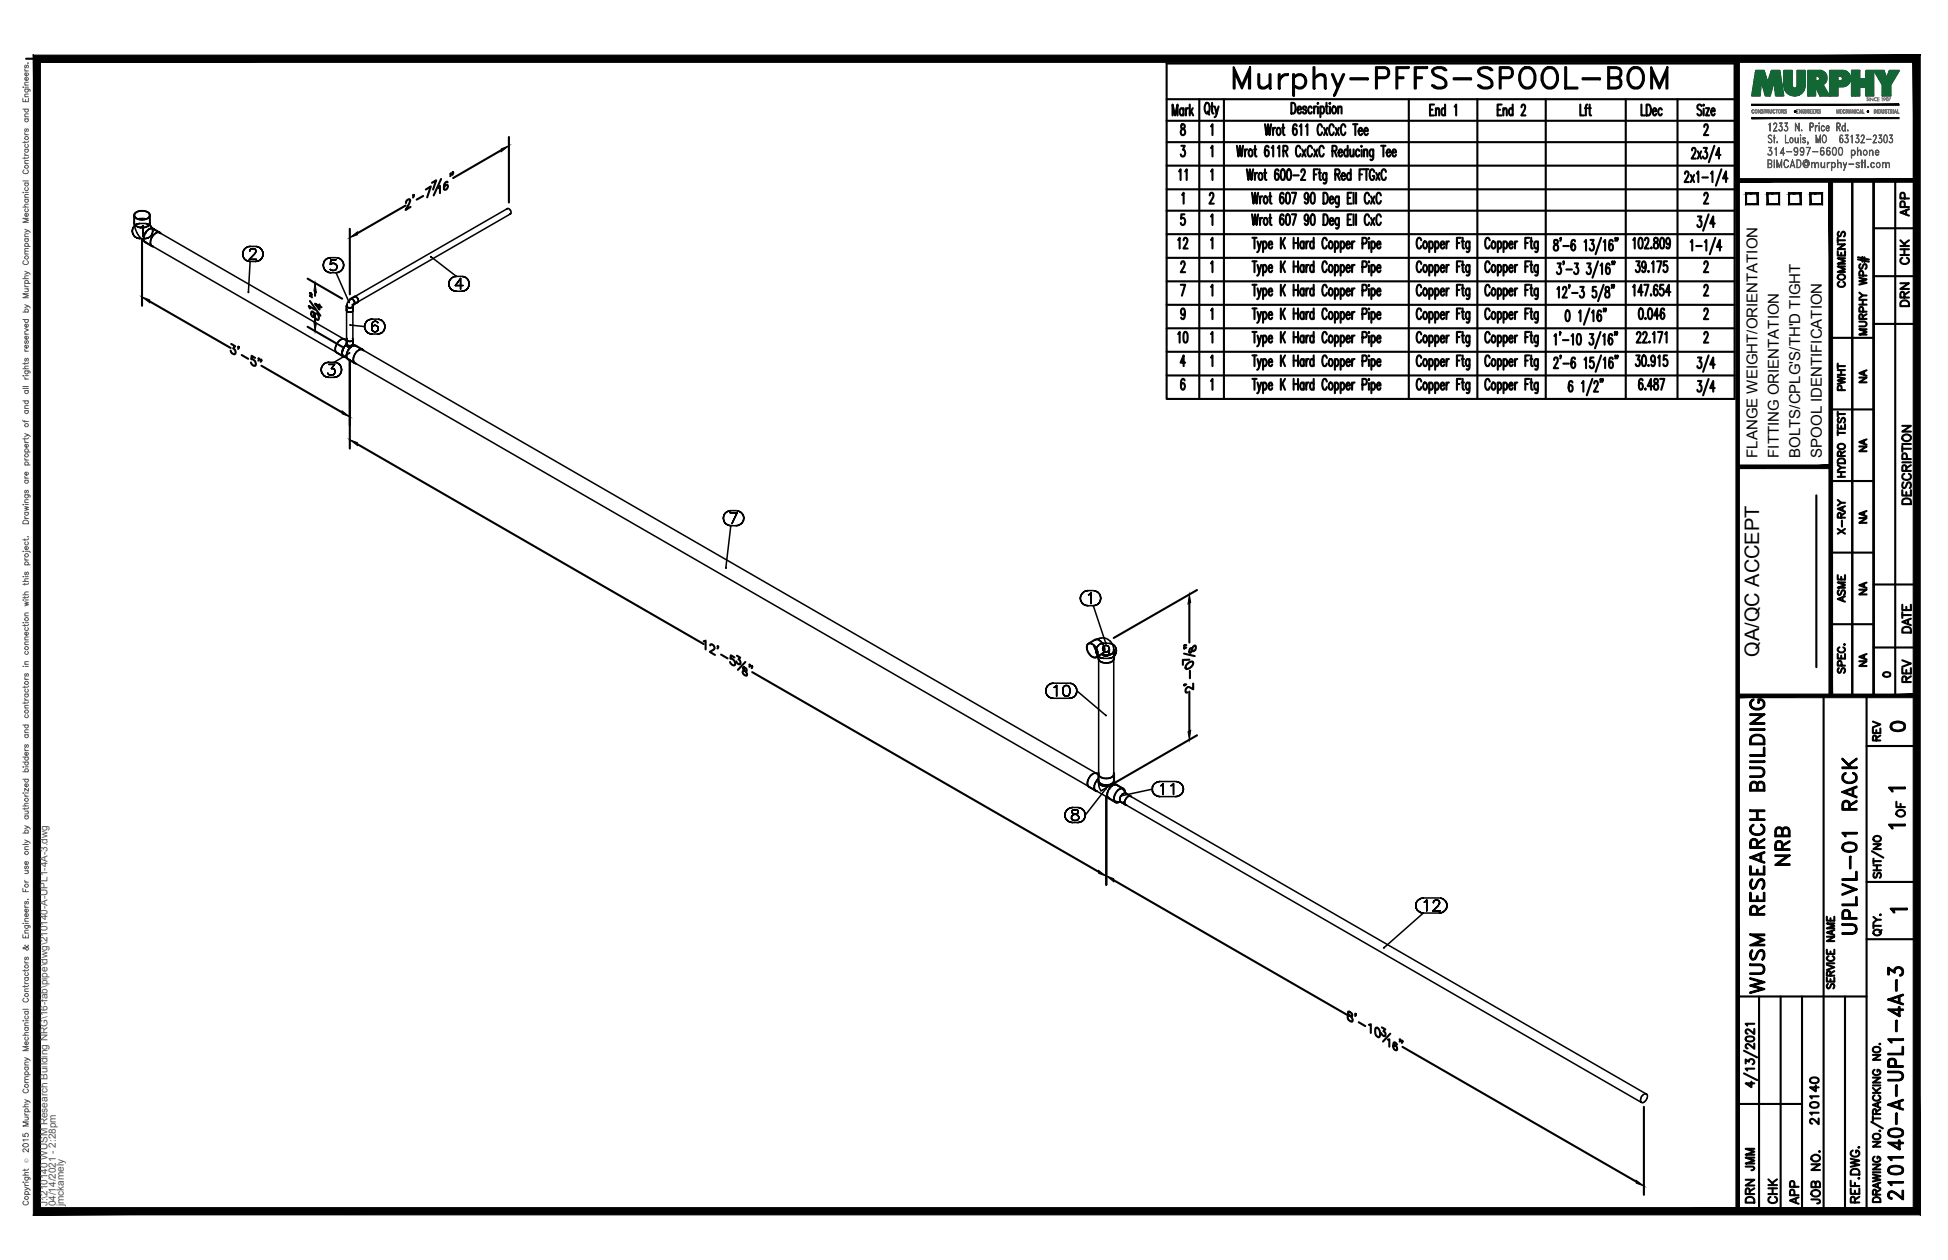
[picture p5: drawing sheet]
<svg xmlns="http://www.w3.org/2000/svg" width="432mm" height="279mm" viewBox="0 0 432 279" stroke-linecap="round" stroke-linejoin="round" font-family="sans-serif">
<defs><g id="words">
<text font-size="10.6" x="272.3" y="22.6">Murphy-PFFS-SPOOL-BOM</text>
<g font-size="6.6">
<text x="397.6" y="193" transform="rotate(-90 397.6 193)">NRB</text>
<text x="412.4" y="208.1" transform="rotate(-90 412.4 208.1)">UPLVL-01 RACK</text>
<text x="391.9" y="221.5" transform="rotate(-90 391.9 221.5)">WUSM RESEARCH BUILDING</text>
<text x="422.6" y="267.1" transform="rotate(-90 422.6 267.1)">210140-A-UPL1-4A-3</text>
</g>
<g font-size="5.3">
<text x="264.2" y="56.4" transform="rotate(-90 264.2 56.4)">12</text>
<text x="264.2" y="77.3" transform="rotate(-90 264.2 77.3)">10</text>
<text x="417.7" y="163.3">0</text>
<text x="389.8" y="260.7" transform="rotate(-90 389.8 260.7)">JMM</text>
<text x="389.8" y="267.8" transform="rotate(-90 389.8 267.8)">DRN</text>
<text x="399.7" y="268.1" transform="rotate(-90 399.7 268.1)">APP</text>
</g>
<g font-size="4.9">
<text x="263.9" y="41.3" transform="rotate(-90 263.9 41.3)">11</text>
<text x="424" y="49" transform="rotate(-90 424 49)">APP</text>
<text x="424" y="59.6" transform="rotate(-90 424 59.6)">CHK</text>
<text x="409.9" y="64.9" transform="rotate(-90 409.9 64.9)">COMMENTS</text>
<text x="424" y="69.1" transform="rotate(-90 424 69.1)">DRN</text>
<text x="409.9" y="87.8" transform="rotate(-90 409.9 87.8)">PWHT</text>
<text x="424.4" y="112.9" transform="rotate(-90 424.4 112.9)">DESCRIPTION</text>
<text x="409.9" y="119.6" transform="rotate(-90 409.9 119.6)">X-RAY</text>
<text x="409.9" y="134.8" transform="rotate(-90 409.9 134.8)">ASME</text>
<text x="424.4" y="141.5" transform="rotate(-90 424.4 141.5)">DATE</text>
<text x="424.4" y="152.4" transform="rotate(-90 424.4 152.4)">REV</text>
<text x="417.7" y="165.5" transform="rotate(-90 417.7 165.5)">REV</text>
<text x="423" y="182.4" transform="rotate(-90 423 182.4)">OF</text>
<text x="403.9" y="250.5" transform="rotate(-90 403.9 250.5)">210140</text>
<text x="394.8" y="268.1" transform="rotate(-90 394.8 268.1)">CHK</text>
<text x="404.3" y="268.1" transform="rotate(-90 404.3 268.1)">JOB NO.</text>
</g>
<g font-size="4.4">
<text x="414.5" y="86.1" transform="rotate(-90 414.5 86.1)">NA</text>
<text x="414.5" y="101.2" transform="rotate(-90 414.5 101.2)">NA</text>
<text x="414.5" y="117.1" transform="rotate(-90 414.5 117.1)">NA</text>
<text x="414.5" y="133" transform="rotate(-90 414.5 133)">NA</text>
<text x="389.9" y="145.7" transform="rotate(-90 389.9 145.7)">QA/QC ACCEPT</text>
<text x="414.5" y="148.9" transform="rotate(-90 414.5 148.9)">NA</text>
</g>
<text font-size="4" x="416.3" y="151.3">0</text>
<g font-size="3.5">
<text x="417.3" y="176.7">1</text>
<text x="417.3" y="184.9">1</text>
<text x="417.7" y="203.6">1</text>
</g>
<g font-size="3.3">
<text x="389.5" y="101.5" transform="rotate(-90 389.5 101.5)">FLANGE WEIGHT/ORIENTATION</text>
<text x="394.3" y="101.5" transform="rotate(-90 394.3 101.5)">FITTING ORIENTATION</text>
<text x="399.1" y="101.5" transform="rotate(-90 399.1 101.5)">BOLTS/CPLG'S/TH'D TIGHT</text>
<text x="403.8" y="101.5" transform="rotate(-90 403.8 101.5)">SPOOL IDENTIFICATION</text>
</g>
<g font-size="2.2" fill="#545454">
<text x="10.5" y="267.5" transform="rotate(-90 10.5 267.5)">J:\210140 WUSM Research Building NRG\16-fab\pipe\dwg\210140-A-UPL1-4A-3.dwg</text>
<text x="12.4" y="267.5" transform="rotate(-90 12.4 267.5)">04/14/2021 - 2:28pm</text>
<text x="14.1" y="267.4" transform="rotate(-90 14.1 267.4)">jmckamely</text>
</g>
<text font-size="1.3" fill="#545454" x="6.3" y="257.9" transform="rotate(-90 6.3 257.9)">Ó</text>
</g></defs>
<!-- layer: HP-HWS-PIPE -->
<g fill="none" stroke="#000" stroke-width=".22">
<path d="M29.8 49.5a2.03 2.03 0 0 0 3.3 .2l.1-.2M30.8 48.6h1.4M31.9 52.9l.1 .6M32.2 53.7h.1M32.2 51.7h.1M32.2 51.7l-.3 .8M32.8 51l-.3 .4M32.8 50.2h-.1l.1 .1M33.4 50.7l-.4 .1M33.6 50.7h.3M75.9 78.6l.3 .5M75.9 77.9l-.1 .4"/>
<path d="M76 77.5l-.1 .4 .1-.4M76.2 77.1l-.2 .4 .2-.4M76.4 79.1h-.2h.2M76.4 76.7l.3-.3-.5 .7M76.8 78.9l.2 .5M76.9 68.1v.2M76.9 75.8v.2M76.9 68.2l.1-.1-.1 .1M76.9 76.1a.59 .59 0 0 0 .3 .6 .59 .59 0 0 0 .7-.1l.3-.2v-.3M76.9 75.9l.1 .1-.1-.1M76.9 76.4h-.2M76.9 67.6a.46 .46 0 0 0 .1 .6 .46 .46 0 0 0 .5 .1 .46 .46 0 0 0 .6-.1 .46 .46 0 0 0 0-.6"/>
<path d="M77.2 79.6h.1M77.2 77.7h.1M77.2 77.7l-.3 .8M77.4 77.3h.1M77.7 77h.1M77.8 66.3l-.2 .1M77.8 66.2l.2 .1-.2-.1M78 66.3h.1h-.1M78.1 66.3l.1 .1M78.2 67.6l-.1-.1-.1 .2M78.3 67.5h.1M78.3 66.5l.1 .2"/>
<path d="M78.4 67.5h.1M78.5 66.8h.1M78.5 66.8v.6M78.9 76.7l-.9 .1M242.5 143.2l.1 .3-.1-.3M242.6 143.5l.2 .3-.2-.3M242.8 141.9l.2-.1-.2 .1M242.8 143.8l.2 .4-.2-.4M243 141.8h.3h-.3M243 144.2l.2 .2-.2-.2M243.3 141.8l.3 .2-.3-.2M243.6 142l.6 .5"/>
<path d="M243.7 141.8l-.1 .2v-.2M244.2 145.1l1.4 .1h-.4M244.4 145.1h.1M244.5 144.8h.1M244.5 142.9h.1M244.7 143.3l.1 .7M244.8 144.4l-.3 .4M245.6 145.2l.5-.1-.5 .1M246.1 145.1l.3-.1-.3 .1M246.4 145l.3-.2-.3 .2M246.7 144.8l.1-.3-.1 .3M246.8 144l.1 .3z"/>
<path d="M246.8 144.5l.1-.2-.1 .2M242.7 175.2l.2 .1-.2-.1M243.2 175.4l-.3-.1 .3 .1M243.4 172.7l-.7 1.1-.1 1.1M243.5 173.1l.1 .2-.1-.2M243.6 173.3l.1 .3-.1-.3M243.7 173.6l.3 .2-.3-.2M244 173.8l.4 .1-.4-.1M244.4 173.9l.4 .1-.4-.1M244.8 174l.4 .1-.4-.1M245.2 174.1l.4-.1-.4 .1M245.5 176.2l.1 .6"/>
<path d="M245.6 174l.5-.1-.5 .1M245.8 177h.1M245.8 175h.1M245.8 175l-.3 .8M246.1 174.7h.1M246.1 173.9l.3-.1-.3 .1M246.3 174.4h.1M246.4 173.8l.3-.2-.3 .2M246.6 173.8h-.2l.2 .1M246.7 173.6l.1-.3-.1 .3M246.8 173.3l.1-.2-.1 .2M246.9 173.1h.1"/>
<path d="M247.5 174.1h-.8M248.2 177.3l.2 .5M248.4 176.6h.1M248.4 176.6l-.1 .5M248.5 176.5l-.1 .1M248.6 176.3h.1M248.6 176.3l-.1 .2M248.9 177.9l.1-.1 .1 .2M249.2 175.9l-.4 .2M249.4 175.9h.1M249.5 176l.2 .1"/>
</g>
<g fill="none" stroke="#000" stroke-width=".34">
<path d="M29.3 51.3l.1 .5-.1-.5M29.4 50.7l-.1 .6 .1-.6M29.4 51.8l.3 .4-.3-.4M29.7 50.2l-.3 .5 .3-.5M29.7 52.2l.3 .4-.3-.4M29.7 47.7a2.1 2.1 0 0 1 3.5-.2l.1 .2M29.7 49.2v.3M29.8 47.7v1.8a5.3 5.3 0 0 0 2.4 4.2l1.5 .9a2 2 0 0 1 1.5-3.1l.2 .1-1.5-.9-.7-1M29.8 47.7l.2 .5 .6 .4M29.8 49.5a2.03 2.03 0 0 0 3.3 .2l.1-.2M29.8 47.7a1.94 1.94 0 0 1 2.9-.6l.3 .1 .2 .5M30 49.9l-.3 .3 .3-.3"/>
<path d="M30 52.6l.5 .2-.5-.2M30.5 49.6l-.5 .3 .5-.3M30.5 52.8l.5 .1-.5-.1M30.6 48.6l.9 .1 .8-.1M30.6 48.6l.4-.1 1.3 .1M30.8 48.6h1.4M31 49.6h-.5h.5M31 52.9h1.2M31 49.6h1.2M31.1 50.5l.3-.1-.3 .1M31.4 50.4l.3-.3-.3 .3M31.7 50.1v2.3v-2.3"/>
<path d="M31.9 52.9a2.35 2.35 0 0 1 1.7-2.2l43.2 24.8a1.14 1.14 0 0 0-1.8 .4l-.5 .8a1.26 1.26 0 0 0 .2 1.6l1.4 .8a1.97 1.97 0 0 1 .8-2.8M31.9 53.2l.3 .5 44 25.4-.2-.2M32.2 53.7l.2 .1M32.2 52.9l.5-.1-.5 .1M32.3 48.6a1.05 1.05 0 0 0 .9-.9v2.1M32.7 49.6h-.5h.5M32.7 52.8l.5-.2-.5 .2M33.2 49.9l-.5-.3 .5 .3M33.2 52.6l.3-.4-.3 .4M33.2 49.2l.1 .3M33.3 47.7a1.69 1.69 0 0 1-2.3 1 1.35 1.35 0 0 1-1.3-1v1.8a2.1 2.1 0 0 0 3.5 .2M33.3 49.5l-.1 .2"/>
<path d="M33.3 47.7v1.8M33.5 50.2l-.3-.3 .3 .3M33.5 52.2l.3-.4-.3 .4M33.6 50.5h.1M33.7 54.6l.3 .1M33.7 54.6h.3M33.8 50.7l-.3-.5 .3 .5M33.8 51.8l.1-.5-.1 .5M33.9 51.3l-.1-.6 .1 .6M33.9 50.7a2.1 2.1 0 0 0-1.9 2.9l1.7 1a2.04 2.04 0 0 1 .9-3l.3-.1h.6l-1.6-.8 .2 .1M35.4 51.6l.2 .2M35.5 51.5l.2 .3"/>
<path d="M53.8 56.3l.1 .5-.1-.5M53.9 55.8l-.1 .5 .1-.5M53.9 56.8l.2 .5-.2-.5M54.1 55.4l-.2 .4 .2-.4M54.1 57.3l.4 .4-.4-.4M54.5 55l-.4 .4 .4-.4M54.5 57.7l.4 .2-.4-.2M54.9 54.7l-.4 .3 .4-.3M54.9 57.9l.5 .1-.5-.1M55.3 57.5h1.5h-1.5M55.4 55.7v-.1v.1M55.4 55.6l.1-.2-.1 .2"/>
<path d="M55.4 54.6l-.5 .1 .5-.1M55.4 54.6h1.2M55.5 55.4l.1-.2-.1 .2M55.6 55.2l.2-.1-.2 .1M55.8 55.1h.5h-.5M56.3 55.1l.2 .1-.2-.1M56.4 56.4l-1.1 1.1 1.1-1.1M56.5 55.2l.1 .2-.1-.2M56.6 56l-.2 .4 .2-.4M56.6 55.4l.1 .2-.1-.2M56.6 58l.6-.1-.6 .1M56.6 58h-1.2l-.3 6.8"/>
<path d="M56.7 55.8l-.1 .2 .1-.2M56.7 55.6v.2v-.2M57.2 54.7l-.6-.1 .6 .1M57.2 57.9l.4-.2-.4 .2M57.6 55l-.4-.3 .4 .3M57.6 57.7l.4-.4-.4 .4M58 55.4l-.4-.4 .4 .4M58 57.3l.2-.5-.2 .5M58.2 55.8l-.2-.4 .2 .4M58.2 56.8l.1-.5-.1 .5M58.3 56.3l-.1-.5 .1 .5M71.7 58.8v.5v-.5"/>
<path d="M71.7 58.3v.5v-.5M71.7 59.3l.3 .5-.3-.5M72 57.8l-.3 .5 .3-.5M72 59.8l.3 .3-.3-.3M72.3 57.4l-.3 .4 .3-.4M72.8 57.2l-.5 .2 .5-.2M73.2 59.8l-.1-.3 .1 .3M73.2 58.6l.1-.1-.1 .1M73.3 57.1l-.5 .1 .5-.1M73.3 57.1h1.2M73.3 57.6l-.1 1 .1-1M73.3 59.9l-.1-.1 .1 .1"/>
<path d="M73.3 58.5l.4-.1-.4 .1M73.7 60l-.4-.1 .4 .1M73.7 58.4h.3h-.3M74 60h-.3h.3M74 58.4l.4 .1-.4-.1M74.4 59.9l-.4 .1 .4-.1M74.4 58.5l.2 .2-.2-.2M74.5 57.6h-1.2h1.2M74.6 59.6l-.2 .3 .2-.3M74.6 58.7l.1 .4-.1-.4M74.7 59.1l-.1 .5zM75 57.2l-.5-.1 .5 .1"/>
<path d="M75.5 57.4l-.5-.2 .5 .2M75.8 57.8l-.3-.4 .3 .4M75.8 59.8l.3-.5-.3 .5M76.1 58.3l-.3-.5 .3 .5M76.1 59.3l.1-.5-.1 .5M76.2 58.8l-.1-.5 .1 .5M95.4 56.9h.2zM95.6 57l5.6 4.3M112.3 46.4a.61 .61 0 0 1 .8 0 .61 .61 0 0 1 .2 .7l-.2 .3M112.5 46.3l-34.9 20.1M112.9 47.5l.2-.1-34.7 20.1M55 64.8l.1 .1z"/>
<path d="M72.3 60.1l.5 .3-.5-.3M72.8 60.4l.5 .1-.5-.1M73.3 60.5h1.2M74.3 77.4l.2 .6 1.7 1.1M74.5 60.5l.5-.1-.5 .1M74.5 60.5l2.9 6.6v-.1M74.7 78.3h.2M75 60.4l.5-.3-.5 .3M75.5 60.1l.3-.3-.3 .3M75.8 78.3l.1 .3M75.8 78.3l.2 .6M75.9 77.9v.7l-.1-.3"/>
<path d="M75.9 77.9v.7M75.9 77.9l-.1 .4M75.9 78.6l.1 .3M76 78.9l1.2 .7-.2-.2M76 78.9l.2 .2M76.1 79.1l.4 .1M76.2 79.1h.2M76.4 76.7l-.5 1.2M76.4 75.2l.2 .2M76.7 76.4h.2l-.5 .3M76.7 76.4l-.3 .3M76.8 68.8l.2 .3 .5 .1-.5-.1"/>
<path d="M76.8 67.8l.2 .3 .5 .2-.7-.3M76.8 75.4a1.2 1.2 0 0 0-1.9 .4l-.6 1.3M76.8 76.3l.2 .6 .4 .1 .6-.2M76.8 68.8l.1 .1M76.8 76.3l.1 .1M76.9 76.4a.92 .92 0 0 0 1.3 0M76.9 76.1h.1M76.9 76.1l-.1 .2M76.9 76.4v.1M76.9 76.3l-.5 .4M76.9 68.7l-.1 .1M76.9 76.4h-.2"/>
<path d="M76.9 76.4l-.1 .2M76.9 67.6l-.1 .2v8.5l.1-.2M76.9 75.1l-.1 .2M76.9 75l-.1 .2M77 79.4l165.9 95.9-.3-.4v-.7M77 67.5l-.2 .3v1l.1-.2M77 78.1a1.42 1.42 0 0 0 0 1.3M77.1 77.7l.3-.4a1.37 1.37 0 0 1 1.5-.7l1.5 .9a2.08 2.08 0 0 0-2.1 2.3l.3 .8-1.5-.9a1.29 1.29 0 0 1-.2-1.6M77.1 79.7l.3 .1M77.2 77.7l-.2 .4M77.4 78.3h.1zM77.4 75.7l-.4-.1-.2-.3v1"/>
<path d="M77.4 78.3l-3.3 2h-1.2M77.7 72.1l-.2-.1 3.3 .4M77.7 77a1.02 1.02 0 0 1 1.2-.3l164.5 95a1.14 1.14 0 0 0-1.7 .5l-.3 .3M77.7 75.7l.4-.2 .1-.2v1.1M77.7 75.7h-.5l-.4-.4v1a.91 .91 0 0 0 1.4 .1M77.7 75.7l.5-.2 .1-.2v1.1M77.7 66.2h.3l.2 .2M77.7 77l-.5 .7M78 76.8l-.3 .2M78.1 67.6v.5M78.1 75.1l.1 .2M78.1 75l.2 .3"/>
<path d="M78.2 68.7h.1M78.2 76.1l.1 .2M78.2 68.6l.1 .1M78.2 67.6l.1 .2M78.2 76.5h.1M78.2 76.1h.1M78.2 76.5l-.5 .2-.7-.1M78.2 67.8h.1M78.2 67.5l.3-.1 .1-.2-.1 .3M78.2 76.1v.4M78.2 67.8v8.6M78.2 68.8v.1"/>
<path d="M78.2 76.1v.2M78.2 76.6l-.2 .2M78.2 66.4l.4 .6M78.3 67.7l-.1 1M78.3 68l-.8 .3 .5-.2M78.3 76.4l.6 .3-.9 .1M78.3 76.4l-.1 .1M78.4 65.9l.2-.2-.9 .5-.1 .3M78.5 65.9l.1-.1-.8 .5a2.18 2.18 0 0 0-1 1.5v1M78.5 67.5h-.3M78.6 67v.2v-.2M78.6 65.7l.3 .1"/>
<path d="M78.8 65.8h-.2M78.9 76.7l1.5 .9a1.94 1.94 0 0 0-2.1 2.1l.4 .8-1.5-.9M78.9 76.6l.2 .2M78.9 65.8l.3 .2M79.1 67h.2l-.8 .5M79.1 65.9l.1 .1M79.1 67h.2l-1 .7v1.2l-.8 .3 .7-.2M79.2 66l.2 .5-.1 .5M79.2 66l.1 .2M79.4 66.4l-.1 .6M80.4 77.6l.1 .2M80.4 77.5l.2 .3"/>
<path d="M80.8 72.4l.1 .5-.1-.5M80.9 71.9l-.1 .5 .1-.5M80.9 72.9l.2 .5-.2-.5M81.1 71.4l-.2 .5 .2-.5M81.1 73.4l.4 .4-.4-.4M81.5 71.1l-.4 .3 .4-.3M81.5 73.8l.4 .2-.4-.2M81.9 70.9l-.4 .2 .4-.2M81.9 74l.6 .1-.6-.1M82.4 72.2v.6v-.6M82.5 70.8l-.6 .1 .6-.1M82.5 71.7l-.1 .5 .1-.5"/>
<path d="M82.5 72.5v.8zM82.5 73.3l.2 .2-.2-.2M82.5 74.1h1.2M82.5 70.8h1.2M82.7 71.4l-.2 .3 .2-.3M82.7 72.2l-.2 .3 .2-.3M82.7 73.5l.4 .1-.4-.1M83.1 71.2l-.4 .2 .4-.2M83.1 72.1l-.4 .1 .4-.1M83.1 73.6h.1M83.2 72.1h.1M83.2 73.6l.3-.1-.3 .1"/>
<path d="M83.3 71.2h-.2h.2M83.5 72.2l-.3-.1 .3 .1M83.5 73.5l.3-.2-.3 .2M83.6 71.4l-.3-.2 .3 .2M83.7 74.1l.5-.1-.5 .1M83.8 72.5l-.3-.3 .3 .3M83.8 71.6l-.2-.2 .2 .2M83.8 73.3v-.4v.4M83.8 72.5v.4zM84.2 70.9l-.5-.1 .5 .1M84.2 74l.5-.2-.5 .2M84.7 71.1l-.5-.2 .5 .2"/>
<path d="M84.7 73.8l.3-.4-.3 .4M85 71.4l-.3-.3 .3 .3M85 73.4l.2-.5-.2 .5M85.2 71.9l-.2-.5 .2 .5M85.2 72.9l.1-.5-.1 .5M85.3 72.4l-.1-.5 .1 .5M99.5 62.9l.1 .5-.1-.5M99.6 62.4l-.1 .5 .1-.5M99.6 63.4l.2 .5-.2-.5M99.8 62l-.2 .4 .2-.4M99.8 63.9l.4 .4-.4-.4M100.2 61.6l-.4 .4 .4-.4"/>
<path d="M100.2 64.3l.5 .2-.5-.2M100.7 61.4l-.5 .2 .5-.2M100.7 64.5l.5 .1-.5-.1M101 63.3h1.6h-1.6M101.2 61.3l-.5 .1 .5-.1M101.2 64.6h1.1M101.2 61.3h1.1M102.1 61.8l-1.1 1.5 1.1-1.5M102.1 61.8v2.3v-2.3M102.3 64.6l.6-.1-.6 .1M102.9 61.4l-.6-.1 .6 .1M102.9 64.5l.4-.2-.4 .2"/>
<path d="M103.3 61.6l-.4-.2 .4 .2M103.3 64.3l.4-.4-.4 .4M103.7 62l-.4-.4 .4 .4M103.7 63.9l.2-.5-.2 .5M103.9 62.4l-.2-.4 .2 .4M103.9 63.4l.1-.5-.1 .5M104 62.9l-.1-.5 .1 .5M71.2 82l.1 .5-.1-.5M71.3 81.5l-.1 .5 .1-.5M71.3 82.5l.2 .5-.2-.5M71.5 81l-.2 .5 .2-.5M71.5 83l.4 .3-.4-.3"/>
<path d="M71.9 80.6l-.4 .4 .4-.4M71.9 83.3l.4 .3-.4-.3M72.3 80.4l-.4 .2 .4-.2M72.3 83.6l.6 .1-.6-.1M72.7 82.7l.2 .4zM72.9 80.3l-.6 .1 .6-.1M72.9 80.8h1.3h-1.3M72.9 83.1l.7 .1zM72.9 83.7h1.2M73.5 81.7h.3h-.3M73.8 81.7l.2 .1-.2-.1M73.9 83.1l-.3 .1 .3-.1"/>
<path d="M74 81.8l.2 .1-.2-.1M74.1 83.7l.5-.1-.5 .1M74.2 80.8l-.7 .9 .7-.9M74.2 82.8l-.3 .3 .3-.3M74.2 81.9v.4v-.4M74.2 82.3v.5zM74.6 80.4l-.5-.1 .5 .1M74.6 83.6l.4-.3-.4 .3M75 80.6l-.4-.2 .4 .2M75 83.3l.4-.3-.4 .3M75.4 81l-.4-.4 .4 .4M75.4 83l.2-.5-.2 .5"/>
<path d="M75.6 81.5l-.2-.5 .2 .5M75.6 82.5l.1-.5-.1 .5M75.7 82l-.1-.5 .1 .5M78.6 80.6l.4 .1M78.7 80.5l.2 .1M160.3 114.9l.1 .5-.1-.5M160.4 114.4l-.1 .5 .1-.5M160.4 115.4l.2 .5-.2-.5M160.6 113.9l-.2 .5 .2-.5M160.6 115.9l.4 .3-.4-.3M161 113.6l-.4 .3 .4-.3M161 116.2l.5 .3-.5-.3"/>
<path d="M161.5 113.3l-.5 .3 .5-.3M161.5 116.5l.5 .1-.5-.1M161.8 113.7h1.6h-1.6M162 113.2l-.5 .1 .5-.1M162 113.2h1.2M163.2 116.6l.5-.1-.5 .1M163.2 116.6h-1.2l-1.1 9.3M163.4 113.7l-1.2 2.4 1.2-2.4M163.7 113.3l-.5-.1 .5 .1M163.7 116.5l.5-.3-.5 .3M164.2 113.6l-.5-.3 .5 .3M164.2 116.2l.3-.3-.3 .3"/>
<path d="M164.5 113.9l-.3-.3 .3 .3M164.5 115.9l.3-.5-.3 .5M164.8 114.4l-.3-.5 .3 .5M164.8 115.4l.1-.5-.1 .5M164.9 114.9l-.1-.5 .1 .5M160.9 125.9v.1zM239.5 132.7l.1 .5-.1-.5M239.6 132.2l-.1 .5 .1-.5M239.6 133.2l.2 .4-.2-.4M239.8 131.7l-.2 .5 .2-.5M239.8 133.6l.4 .4-.4-.4M240.2 131.3l-.4 .4 .4-.4"/>
<path d="M240.2 134l.4 .2-.4-.2M240.6 131l-.4 .3 .4-.3M240.6 134.2l.6 .1-.6-.1M241.2 131h-.6h.6M241.2 134.3h1.1M241.2 131h1.1M241.3 131.9l.2-.1-.2 .1M241.5 131.8l.3-.3-.3 .3M241.8 131.5v2.3v-2.3M242.3 134.3l.6-.1-.6 .1M242.3 134.3l2.8 8.2M242.9 131h-.6h.6"/>
<path d="M242.9 134.2l.4-.2-.4 .2M243.3 131.3l-.4-.3 .4 .3M243.3 134l.4-.4-.4 .4M243.7 131.7l-.4-.4 .4 .4M243.7 133.6l.2-.4-.2 .4M243.9 132.2l-.2-.5 .2 .5M243.9 133.2l.1-.5-.1 .5M244 132.7l-.1-.5 .1 .5M231.8 153.2l.1 .5-.1-.5M231.9 152.7l-.1 .5 .1-.5M231.9 153.7l.2 .5-.2-.5M232.1 152.2l-.2 .5 .2-.5"/>
<path d="M232.1 154.2l.4 .3-.4-.3M232.5 151.8l-.4 .4 .4-.4M232.5 154.5l.4 .3-.4-.3M232.9 151.6l-.4 .2 .4-.2M232.9 154.8h.6h-.6M233.5 151.5l-.6 .1 .6-.1M233.5 154.8h3.6M233.5 151.5h3.6M233.7 152.4l.2-.1-.2 .1M233.9 152.3l.3-.3-.3 .3M234.2 152v2.4v-2.4M235.6 153v.4v-.4"/>
<path d="M235.6 153.4l.1 .5-.1-.5M235.7 152.4l-.1 .6 .1-.6M235.7 153.9l.3 .3-.3-.3M236 152.1l-.3 .3 .3-.3M236 154.2l.3 .2-.3-.2M236.3 152l-.3 .1 .3-.1M236.3 154.4h.2h-.2M236.5 152h-.2h.2M236.5 154.4l.3-.2-.3 .2M236.8 152.1l-.3-.1 .3 .1M236.8 154.2l.3-.3-.3 .3M237.1 152.4l-.3-.3 .3 .3"/>
<path d="M237.1 154.8h.5h-.5M237.1 153.9l.1-.5-.1 .5M237.1 152.4l.1 1zM237.6 151.6l-.5-.1 .5 .1M237.6 154.8l.4-.3-.4 .3M238 151.8l-.4-.2 .4 .2M238 154.5l.4-.3-.4 .3M238.4 152.2l-.4-.4 .4 .4M238.4 154.2l.2-.5-.2 .5M238.6 152.7l-.2-.5 .2 .5M238.6 153.7l.1-.5-.1 .5M238.7 153.2l-.1-.5 .1 .5 6.5 5.5-.1-.1"/>
<path d="M241 144.3l.5 .8a1.42 1.42 0 0 0 1.5 .7M241.1 144.3l.7 1.1a1.05 1.05 0 0 0 1.2 .3l1.5-.9M241.2 142.7a2.08 2.08 0 0 1 2.2 2.3l-.2 .6-.2 .2M241.3 142.8l1.5-.9a2.63 2.63 0 0 1 2.8-.1 2.63 2.63 0 0 1 1.3 2.5v1.7a1.98 1.98 0 0 1-3.2 .5l-.1-.3-.1-.7v27.6a1.94 1.94 0 0 0 2.9 .7l.5-.7-.1-29.1M241.3 142.8a1.05 1.05 0 0 1 1.1 .3M241.3 142.8a1.25 1.25 0 0 0-.2 1.5M242.4 143.1l.6 .6 .3 .9M242.4 143.1l.3 .8 .6 .7M242.6 142l.1-.2-1.5 .9a1.24 1.24 0 0 0-.2 1.6M242.7 141.8a2.08 2.08 0 0 1 2.2 2.3l-.2 .6-.2 .2M242.9 144.3l.1 .5-.1-.5M243 143.8l-.1 .5 .1-.5"/>
<path d="M243 144.8l.3 .5-.3-.5M243.3 144.6v.7M243.3 143.3l-.3 .5 .3-.5M243.3 145.3l.3 .4-.3-.4M243.3 145.3l-.3 .4M243.4 145.5v.5l.1-.3M243.4 146a1.69 1.69 0 0 0 2.3 1 1.46 1.46 0 0 0 1.3-1M243.6 142a2.29 2.29 0 0 1 1.1 2.6l-.2 .2M243.6 142.9l-.3 .4 .3-.4M243.6 145.7l.5 .2-.5-.2M244.1 142.7l-.5 .2 .5-.2M244.1 145.9l.5 .1-.5-.1"/>
<path d="M244.2 145.1l.6 .2M244.2 145l.3-.1-1.5 .9M244.4 143.9v-.1v.1M244.4 143.8l.1-.3-.1 .3M244.5 144.3l-.1-.4 .1 .4M244.5 143.5l.3-.3-.3 .3M244.6 144.8h-.1M244.6 142.6l-.5 .1 .5-.1M244.6 145.4l-.1-.3 .1 .3M244.6 146h1.2M244.6 142.6h1.2M244.8 144.5l-.3-.2 .3 .2"/>
<path d="M244.8 143.2l.3-.1-.3 .1M244.8 145.3h.4M245 145.5l-.4-.1 .4 .1M245.1 142.5v.1zM245.1 144.6l-.3-.1 .3 .1M245.1 143.1h.1h-.1M245.2 145.5h-.2h.2M245.2 144.6h-.1h.1M245.2 143.1l.4 .1-.4-.1M245.6 144.5l-.4 .1 .4-.1M245.6 145.4l-.4 .1 .4-.1M245.6 143.2l.2 .3-.2-.3"/>
<path d="M245.7 145.3h-.5M245.8 144.3l-.2 .2 .2-.2M245.8 145.1l-.2 .3 .2-.3M245.8 143.5l.1 .4-.1 .4 .1-.4zM245.8 146l.5-.1-.5 .1M245.9 144.5l-.1 .6 .1-.6M245.9 143.9v.6v-.6M246.1 145.2l-.9 .1M246.3 142.7l-.5-.1 .5 .1M246.3 145.9l.5-.2-.5 .2M246.4 145l.4-.4 .1-.3a1.59 1.59 0 0 1-2.1 .9l-.6-.1M246.5 145l-.4 .2"/>
<path d="M246.8 142.9l-.5-.2 .5 .2M246.8 145.7l.4-.4-.4 .4M246.9 143.9l.1 2.1-.1-.3M247 144.3l-.3 .5-.2 .2M247.2 143.3l-.4-.4 .4 .4M247.2 145.3l.2-.5-.2 .5M247.4 143.8l-.2-.5 .2 .5M247.4 144.8l.1-.5-.1 .5M247.5 144.3l-.1-.5 .1 .5M236.4 179.8l-.3 .4 .3-.4M236.8 179.4l-.4 .4 .4-.4M237.2 179.1l-.4 .3 .4-.3"/>
<path d="M237.6 179.9v.2v-.2M237.7 179.1h-.5h.5M237.7 179.6l-.1 .3 .1-.3M237.7 179.1h1.2M238.1 179.6h-.4h.4M238.5 179.6h-.4h.4M238.9 179.6h-.4h.4M239 179.9l-.1-.3 .1 .3M239.4 179.1h-.5h.5M239.9 179.4l-.5-.3 .5 .3M240.3 179.8l-.4-.4 .4 .4M241.4 172.5l-.2 .4a1.34 1.34 0 0 0 .2 1.6l1.5 .9a1.86 1.86 0 0 1 .5-2.7"/>
<path d="M241.4 174.5l.2 .1M241.4 172.5l-.2 .4a1.29 1.29 0 0 0 .2 1.5l1.5 .9M242.9 175.4l.2 .1M242.9 175.3l.3 .1M243.1 175.5h.1M243.1 171.4l.3 .2M243.4 172.7l-.7 1.1M243.5 173.1l-.1 .3M243.5 173.4a2.97 2.97 0 0 0 .5 2l2.1-1.2-1.3 .1M243.5 171.3l-.1 .3a1.36 1.36 0 0 0-2 .9M243.5 171.6v1.8M243.5 173.7h.1"/>
<path d="M243.5 171.6a2.02 2.02 0 0 0 2.9 .7M243.5 173.4a1.18 1.18 0 0 0 1.3 .9M243.6 171.4l-.1 .2M245.1 174.9l.1-.1zM245.1 174.9l-4.5 5.8M245.5 176.6l.3 .4 1.1 .6M245.6 175.5l-.1 .7M245.8 177.1l.2 .1M245.8 177l1.5 .9-.2-.2M246.1 174.2l.5-.3zM246.3 174.3a1.11 1.11 0 0 1 1.3-.3l1.4 .9a1.93 1.93 0 0 0-2.1 1.8 1.08 1.08 0 0 0 .4 1.3l-1.5-.9a1.96 1.96 0 0 1 .5-2.8zM246.4 172.3l.5-.7v1.8"/>
<path d="M246.5 172.4a2.43 2.43 0 0 1-3-.5l-.1-.3v1.8a1.17 1.17 0 0 0 1.4 1M246.5 172.4l.5-.8v1.8a1.76 1.76 0 0 1-2.2 1M246.7 174.1a2.29 2.29 0 0 0-1.1 2.7l.2 .2-2.9-1.7M246.7 173.8h.1M246.7 174.1l-.4 .3M246.8 173.8h-.1l.2-.4-.1 .4 .7 .3-.5-.1M246.8 171.4l.1 .2M246.9 171.3l.1 .3M246.9 173.1l.1 .3M247 174l.5 .1 1.1 .6M247 174l-.3 .1M247.1 177.7l1.5 .2-.2-.1"/>
<path d="M247.5 174.1l1.5 .8h-.3M247.6 174l.1 .2M248.1 177.8l-.8 .1M248.2 177.8l-.7 .2h-.2M248.3 177.5v.2M248.3 176.8v.9M248.3 177.7l.1 .1M248.3 176.8l-.1 .6 .1 .3M248.3 176.8l-.1 .5M248.4 176.5h.1zM248.4 176.6l-.1 .2M248.4 177.9h.2"/>
<path d="M248.4 176.5v.1M248.4 177.8l.2 .1M248.7 174.9a2.19 2.19 0 0 0-1.6 2.8M248.8 174.9l.9 1.2-.2-.1 1.1 .6a1.27 1.27 0 0 0-1.1 1.9l-1.1-.7M248.8 176.1l-.4 .5M248.8 176.1l-.3 .4M249 174.9l.2 .2 .1 .5M249 174.9l.2 .1 .2 .7M249.4 175.9l-.6 .2M249.4 175.9l115.5 66.7a1.23 1.23 0 0 0-1.1 1.9l-115.5-66.8M249.4 175.9l.3 .2M249.5 178.5h.3"/>
<path d="M249.5 178.5h.2M249.6 175.9l-.8 .2M249.7 176l-.1-.1 1 .6a1.32 1.32 0 0 0-1.1 2l-1.2-.8M250.6 176.5l.2 .2M250.6 176.6l.2 .1M255.4 175l.1 .5-.1-.5M255.4 175l-6.9 1.5M255.5 174.4l-.1 .6 .1-.6M255.5 175.5l.2 .5-.2-.5M255.7 174l-.2 .4 .2-.4M255.7 176l.4 .3-.4-.3M256.1 173.6l-.4 .4 .4-.4"/>
<path d="M256.1 176.3l.5 .3-.5-.3M256.6 173.4l-.5 .2 .5-.2M256.6 176.6h.5h-.5M257.1 173.3l-.5 .1 .5-.1M257.1 176.6h3.5M257.1 173.3h3.5M257.3 174.2l.2-.1-.2 .1M257.5 174.1l.3-.3-.3 .3M257.8 173.8v2.4v-2.4M259.5 174.2l.3-.1-.3 .1M259.8 174.1l.3-.3-.3 .3M260.1 173.8v2.4v-2.4"/>
<path d="M260.6 176.6h.5h-.5M261.1 173.4l-.5-.1 .5 .1M261.1 176.6l.5-.3-.5 .3M261.6 173.6l-.5-.2 .5 .2M261.6 176.3l.4-.3-.4 .3M262 174l-.4-.4 .4 .4M262 176l.2-.5-.2 .5M262.2 174.4l-.2-.4 .2 .4M262.2 175.5l.1-.5-.1 .5M262.3 175l-.1-.6 .1 .6M236 180.7l.1 .6-.1-.6M236.1 180.2l-.1 .5 .1-.5"/>
<path d="M236.1 181.3l.3 .4-.3-.4M236.4 181.7l.4 .4-.4-.4M236.8 182.1l.4 .2-.4-.2M237.2 182.3l.5 .1-.5-.1M237.5 181.5v-.4v.4M237.5 181.1l.1-.2-.1 .2M237.6 181.7l-.1-.2 .1 .2M237.6 180.1l.1 .2-.1-.2M237.6 180.9l.3-.2-.3 .2M237.7 181.8l-.1-.1 .1 .1M237.7 180.3l.3 .2-.3-.2M237.7 182.4h1.2"/>
<path d="M237.9 180.7l.3-.1-.3 .1M238 180.5l.4 .1-.4-.1M238.1 181.9l-.4-.1 .4 .1M238.2 180.6l.5-.1-.5 .1M238.4 180.6l.4 .1-.4-.1M238.5 181.9h-.4h.4M238.7 180.5l.2-.2-.2 .2M238.8 180.7l.2 .2-.2-.2M238.9 181.8l-.4 .1 .4-.1M238.9 180.3l.1-.2-.1 .2M238.9 182.4l.5-.1-.5 .1M239 181.7l-.1 .1 .1-.1"/>
<path d="M239 180.9l.1 .2-.1-.2M239 180.1v-.2v.2M239.1 181.5l-.1 .2 .1-.2M239.1 181.1v.4v-.4M239.4 182.3l.5-.2-.5 .2M239.9 182.1l.4-.4-.4 .4M240.3 181.7l.2-.4-.2 .4M240.5 180.2l-.2-.4 .2 .4M240.5 181.3l.1-.6-.1 .6M240.6 180.7l-.1-.5 .1 .5M314.1 199.8l-.2 .5 .2-.5M314.5 199.5l-.4 .3 .4-.3"/>
<path d="M315 199.2l-.5 .3 .5-.3M315.5 199.1l-.5 .1 .5-.1M315.5 199.1h3.6M315.9 199.9l.4-.3-.4 .3M316.3 199.6v2.4v-2.4M317.8 199.8l.2-.1-.2 .1M318 199.7l.2-.1-.2 .1M318.2 199.6h.4h-.4M318.6 199.6l.3 .1-.3-.1M318.9 199.7l.1 .1-.1-.1M319 199.8l.1 .3-.1-.3M319.6 199.2l-.5-.1 .5 .1"/>
<path d="M320 199.5l-.4-.3 .4 .3M320.4 199.8l-.4-.3 .4 .3M313.8 200.8l.1 .5-.1-.5M313.9 200.3l-.1 .5 .1-.5M313.9 201.3l.2 .5-.2-.5M314.1 201.8l.4 .3-.4-.3M314.5 202.1l.5 .3-.5-.3M315 202.4l.5 .1-.5-.1M315.7 200.1l.2-.2-.2 .2M317.6 202h1.6h-1.6M317.7 200.2v-.1v.1M317.7 200.1l.1-.3-.1 .3"/>
<path d="M318.8 200.9l-1.2 1.1 1.2-1.1M319 200.5l-.2 .4 .2-.4M319.1 202.5l.5-.1-.5 .1M319.1 202.5h-3.6l-8.8 7.7 .1-.1M319.1 200.3l-.1 .2 .1-.2M319.1 200.1v.2v-.2M319.6 202.4l.4-.3-.4 .3M320 202.1l.4-.3-.4 .3M320.4 201.8l.3-.5-.3 .5M320.7 200.3l-.3-.5 .3 .5M320.7 201.3v-.5v.5M320.7 200.8v-.5v.5"/>
<path d="M364.9 242.6a1.25 1.25 0 0 1-1.1 1.9"/>
</g>
<g fill="#000">
<circle cx="78.2" cy="67.6" r=".17"/>
<circle cx="78.2" cy="67.5" r=".17"/>
<circle cx="247.1" cy="177.7" r=".17"/>
<circle cx="248.8" cy="174.9" r=".17"/>
</g>
<!-- layer: PS-BDR -->
<g fill="#000" stroke="#000" stroke-width=".22">
<path d="M388.3 26.1v.2l32.6-.2zM388.3 26.3l32.6-.2v.2z"/>
<path d="M388.3 23.1v.3l32.6-.3zM388.3 23.4l32.6-.3v.3z"/>
<path d="M7.4 12.2v257.2l1.6-1.6zM7.4 12.2l1.6 1.6v254zM7.4 12.2l1.6 1.6 416.6-1.6zM9 13.8l416.6-1.6-1.5 1.6zM425.6 12.2l-1.5 1.6 1.5 255.6zM424.1 13.8l1.5 255.6-1.5-1.6zM7.4 269.4h418.2l-1.5-1.6zM9 267.8h415.1l-416.7 1.6z"/>
</g>
<!-- layer: PS-BDR-T -->
<g fill="none" stroke="#000" stroke-width=".47">
<path d="M415.3 40v114.3h-4.7v-114.2v114.2h-4.8v-114.2M387 42.9h2.6v2.4h-2.6zM391.8 42.9h2.6v2.4h-2.6zM396.6 42.9h2.5v2.4h-2.5zM401.3 42.9h2.6v2.4h-2.6zM411.8 57.5l2.5 .5M411.8 57.1l2.5 .5M412.4 58.6a.59 .59 0 0 0-.3 .5 .59 .59 0 0 0 .4 .5l.3-.1 .3-.8 .4-.1a.64 .64 0 0 1 0 1M412.8 57v1M413.3 57.1v1M405.8 74.9h9.5M412.1 71.3l1.4 .1a.52 .52 0 0 1 .2 .6 .52 .52 0 0 1-.4 .4h-1.2"/>
<path d="M412.1 61.6l1.7 .4-1.7 .3 1.7 .4-1.7 .4M412.1 67.5h1.7M412.1 66.5h1.7M412.1 64.9l.8 .6M412.9 70.7l-.1-.9-.4-.1-.3 .3v.7h1.7M412.9 66.5v1M413 69.1l-.1-.9-.5-.1-.3 .3v.7h1.7M413 61.1l-.1-.9-.5-.1-.3 .3v.7h1.7M413.8 73h-1.7l1.7 .6-1.7 .6h1.7M413.8 65.5h-.9l-.8 .6M413.8 69.7l-.9 .5M405.8 90.8h9.5"/>
<path d="M407.4 94.1v1h1.6v-1M407.4 96h1.6M407.4 91.3v1.1M407.4 95.4v1.1M407.4 91.8h1.6M407.4 98.7a.79 .79 0 0 1 1-.3 .79 .79 0 0 1 .5 .9 .78 .78 0 0 1-1 .3 .78 .78 0 0 1-.5-.9zM407.6 92.7a.59 .59 0 0 0-.3 .5 .59 .59 0 0 0 .4 .5l.3-.1 .3-.8 .4-.1a.65 .65 0 0 1 0 1M408.1 94.5v.6M402.6 109.8v38.1M405.8 106.7h9.5M407.4 105.7h1.6M407.4 104.7h1.6"/>
<path d="M407.4 103.1l.7 .6M407.4 102a.9 .9 0 0 1 1.6 .2v.5h-1.6zM408.1 101.1l-.1-.9-.3-.1-.3 .3v.7h1.6M408.1 104.7v1M409 103.7h-.9l-.7 .6M409 100.1l-.9 .5M405.8 122.5h9.5M405.8 138.4h9.5M407.4 145v1h1.6v-1M407.6 148.2a.59 .59 0 0 0-.3 .5 .59 .59 0 0 0 .4 .5l.3-.2 .3-.7 .4-.1a.65 .65 0 0 1 0 1M407.7 143.5a.59 .59 0 0 0-.3 .7 .59 .59 0 0 0 .6 .5h.4a.59 .59 0 0 0 .6-.5 .59 .59 0 0 0-.4-.7M408.1 145.4v.6"/>
<path d="M408.2 147.6l-.1-.9-.4-.2-.3 .4v.7h1.6M408.8 142.9h.2z"/>
</g>
<!-- layer: PS-DIM -->
<path d="M5.8 13h419" fill="none" stroke="#000" stroke-width=".47"/>
<!-- layer: 0 -->
<g fill="none" stroke="#000" stroke-width=".47">
<path d="M415.3 40v114.3M420.1 40v114.3M415.3 50.6h9.5M415.3 61.2h9.5M415.3 71.8h9.5M415.3 129.6h9.5M415.3 143.6h9.5M386.6 238l2.9 1.5M386.6 233l2.9 1.5M387 235.8v-.9l.7 .5a.59 .59 0 0 1 .9-.4 .59 .59 0 0 1-.1 1M387 230l.8-.2a.85 .85 0 0 1 1.1 .6 1.14 1.14 0 0 1-1.9 0zM388.2 239.8v1.3l-1.2-.9h1.9"/>
<path d="M388.9 237h-1.9l.3 .4M388.9 231.4v1.2l-1-.8-.6-.3-.3 .2v.5l.4 .3M388.9 228.2v1.1l-1-.8-.6-.3-.3 .2v.5l.4 .3M388.9 227h-1.9l.3 .4"/>
</g>
<g fill="#000" stroke="#000" stroke-width=".22">
<path d="M384.8 13l.8 255.6v-255.6zM384.8 13l.8 255.6h-.8z"/>
<path d="M385.2 39.6v.8l39.6-.8zM385.2 40.4l39.6-.8v.8z"/>
<path d="M424.5 40l.8 114.3v-114.3zM424.5 40l.8 114.3h-.8z"/>
<path d="M385.2 153.9v.8l39.6-.8zM385.2 154.7l39.6-.8v.8z"/>
</g>
<!-- layer: PS-LOGO -->
<g fill="none" stroke="#545454" stroke-width=".22">
<path d="M5.1 19.3h.1zM5.5 19.8h.9l.2 .1v.4M5.5 15.3v.3l.3 .1M5.5 18.9h.8M5.5 15.7h.8M5.5 19.3h.8M5.7 19.8a.38 .38 0 0 0-.1 .5 .38 .38 0 0 0 .6 0 .38 .38 0 0 0-.1-.5M5.7 14.4l-.2 .3v.3h.3l.1-.4 .2-.2 .2 .3-.2 .4M6.1 17.2a.38 .38 0 0 1 .1 .5 .38 .38 0 0 1-.6 0 .38 .38 0 0 1 .1-.5h.1v.7M6.1 16.2a.38 .38 0 0 1 .1 .5 .38 .38 0 0 1-.6 0 .38 .38 0 0 1 .1-.5h.1v.6M6.2 13.9v.1zM6.3 18.2l-.8 .1v.3l.2 .3"/>
<path d="M5.1 21.8v.7h1.2v-.7M5.1 24.2h1.2M5.4 37.7a.43 .43 0 0 0-.3 .5 .43 .43 0 0 0 .4 .3h.3a.43 .43 0 0 0 .5-.3 .43 .43 0 0 0-.3-.5M5.5 34v.3l.3 .1M5.5 29.4v.3l.3 .2M5.5 31.3v.4M5.5 34.8v.4M5.5 36.2h.8M5.5 34.4h.8M5.5 33.1h.8M5.5 29.9h.8M5.5 26.4h.8"/>
<path d="M5.5 25.9h.8M5.5 21.4h.8M5.7 33.1a.38 .38 0 0 0-.1 .5 .38 .38 0 0 0 .6 0 .38 .38 0 0 0-.1-.5M5.7 32a.4 .4 0 0 0-.1 .6 .4 .4 0 0 0 .6 0 .4 .4 0 0 0-.1-.6M5.7 28.6l-.2 .2v.3h.3l.1-.4 .2-.1 .2 .2-.2 .4M5.7 26.4a.38 .38 0 0 0-.1 .5 .38 .38 0 0 0 .6 0 .38 .38 0 0 0-.1-.5M5.7 24.2a.38 .38 0 0 0-.1 .6 .38 .38 0 0 0 .6 0 .38 .38 0 0 0-.1-.6M5.7 22.1v.4M6.3 35.6h-.8v.3l.2 .3M6.3 34.8l-.3 .3h-.9M6.3 31.3l-.3 .3h-.9M6.3 25.3h-.8v.3l.2 .3"/>
<path d="M6.3 20.9h-.8v.3l.2 .2M391.9 34.2l.2 .2M392 36.3l.6-.1v-.6l-.6-.1v1.6l.6-.1v-.6h-.6M392.1 30a.44 .44 0 0 1 .7 .2 .38 .38 0 0 0-.6-.2 .38 .38 0 0 0-.1 .5l.4 .3a.46 .46 0 0 1 .2 .7 .46 .46 0 0 1-.7-.1 .41 .41 0 0 0 .6 .1 .41 .41 0 0 0 0-.6l-.6-.4zM392.3 33.3a.53 .53 0 0 1 .5 .8 .53 .53 0 0 1-.9 0 .47 .47 0 0 0 .7 .2l.2-.3M392.4 27.2l-.1 1.9v-1.7l-.2 .2zM392.4 36.3l.3 .1v.6l-.8 .2v-1.8l.8 .2v.6l-.3 .2M392.5 33.4a.51 .51 0 0 1 .3 .5 .51 .51 0 0 1-.3 .5M392.7 32.8l-.7-.1h.8l-.5 .7M392.7 32.7l-.5 .7 .4 .1 .2 .3M393.1 30.5l.4 .1zM393.1 29l.8 .1h-.8l.7-1.3-.2-.5h-.2l-.3 .4 .1-.3a.39 .39 0 0 1 .6 0 .39 .39 0 0 1 0 .5l-.7 1.2"/>
<path d="M393.3 35.4v1.8zM393.3 29.9v1.8zM393.4 33l.4-.3v1.7l-.1-1.6zM393.9 35.4l.5 1.5 .6-1.5v1.8l-.1-1.4-.5 1.4-.5-1.4v1.4zM393.9 31.4l.1 .3zM393.9 31.5l.1 .1zM394.4 28.8l.1 .2M394.7 27.9a.55 .55 0 0 1 .4 .7 .55 .55 0 0 1-.7 .4l-.1-.3 .4 .3 .3-.4M394.7 33.9l.9 .1h-1l.7-1.3v1.7v-1.5l-.6 1.1M394.8 28l.2 .5-.2 .5M395 27.3l-.6-.1h.6l-.3 .8M395 27.2l-.4 .8 .4 .1v.3"/>
<path d="M395.5 28.8l.2 .2M395.7 35.5a.47 .47 0 0 1 .7 .3l-.3-.3h-.3a1.08 1.08 0 0 0 0 1.6h.3l.3-.3a.44 .44 0 0 1-.4 .4 .44 .44 0 0 1-.5-.4l-.1-.7zM395.8 29.9v1.7l.7 .1h-.7zM395.8 27.9a.55 .55 0 0 1 .5 .7 .55 .55 0 0 1-.7 .4l-.1-.3 .4 .3 .4-.4M396 28l.3 .5-.3 .5M396 33.6l1.2 .1zM396.2 27.3l-.6-.1h.7l-.5 .8M396.2 27.2l-.4 .8 .3 .1 .2 .3M396.9 30.6a.57 .57 0 0 1 .7 .4 .57 .57 0 0 1-.4 .7l-.3-.1-.2-.4zM396.9 36.8h.8M397 30.6a.52 .52 0 0 1 .4 .5 .52 .52 0 0 1-.4 .5l-.2-.4zM397 36.7h.7"/>
<path d="M397.3 35.4l.6 1.8-.6-1.5-.5 1.5zM397.7 33.3l.3 .4 .3-.1 .2-.3M397.7 33.1l.3-.3h.3l.2 .3M397.8 34.3h.5M397.9 30.5l.1 1 .3 .1 .3-.2-.3 .3-.3-.1-.1-.2zM398 27.2l.8 1.6v-1.6v1.9l-.8-1.6v1.6zM398 32.8l-.3 .4 .3 .5M398.2 32.8a1.22 1.22 0 0 1 .1 1.6M398.3 35.4h.5a1.05 1.05 0 0 1 0 1.8h-.5zM398.3 35.5a.84 .84 0 0 1 .9 .5 .84 .84 0 0 1-.2 .9l-.7 .2zM398.5 33.5l-.2 .2a.49 .49 0 0 1-.6-.2 .49 .49 0 0 1 .1-.6 .49 .49 0 0 1 .7 0v.4a.81 .81 0 0 1-.5 1.1l-.3-.2 .1 .2M398.5 33.3l-.3 .4"/>
<path d="M398.6 30.5v1.2zM399 30l.1-.1v.3zM399.1 33.3l.3 .4 .3-.1 .1-.3M399.1 33.1l.3-.3h.3l.1 .3M399.1 30h.1M399.1 30.5v1.2zM399.1 34.3h.6M399.4 28.8v.3l-.1-.1zM399.4 28.9h.1M399.4 32.8a.51 .51 0 0 0-.3 .4 .51 .51 0 0 0 .3 .5M399.5 32.8a1.22 1.22 0 0 1 .1 1.6M399.6 31.5h.6"/>
<path d="M399.6 30.8l.6 .6-.2 .3-.4-.1v-.2l.1 .2M399.6 30.7h.6M399.7 30.6v.3M399.8 33.5l-.1 .2a.5 .5 0 0 1-.7-.5 .5 .5 0 0 1 .7-.4l.2 .5a.83 .83 0 0 1-.5 1.1l-.3-.2 .1 .2M399.8 33.3l-.3 .4M399.9 35.6a.74 .74 0 0 1 1 .2 .74 .74 0 0 1-.1 1l-.1-1 .1 .9a.68 .68 0 0 0-.3-1.2 .68 .68 0 0 0-.8 .9 .66 .66 0 0 0 .4 .7 .66 .66 0 0 0 .7-.2 .7 .7 0 0 1-.9 .1 .7 .7 0 0 1-.2-.8zM400 36l.2-.2 .4 .1 .1 .2-.5-.2-.2 .3 .1 .4 .4 .1 .2-.2-.1 .2-.4 .1-.2-.2zM400.1 30.6l.1 .2-.2-.3-.4 .1v.2l.6 .5M400.1 31.2v.4M400.7 31.5h.1M400.8 31.9l-.1-.5 .1 .4-.2 .2M400.8 31.7v.1"/>
<path d="M401.3 28.1l.6-.1v-.6l-.6-.1-.1 1.8v-1.9h.5l.2 .4v.4l-.2 .2h-.4M401.3 32.7l-.7 1.7 .7-1.7h-.9l.9 .1M401.6 36v1.2zM401.8 33.6l1.2 .1zM401.8 36.1h.5l.1 1.1-.2-1-.3-.1-.3 .3zM402.4 27.8v1.3zM402.5 29.9l.5 1.5 .5-1.5v1.8l-.1-1.4-.4 1.4-.4-1.4-.1 1.4zM402.6 36.1h.4l.1 1.1-.1-1-.3-.1-.3 .3zM402.6 27.9l.3-.1-.3 .2-.2 .4zM403.2 27.2l.1 .1v.2zM403.2 27.3h.1M403.2 27.8l.1 1.3z"/>
<path d="M403.5 34l.4 .4 .3-.1 .1-.3M403.5 33.8l.4-.4 .3 .1 .1 .3M403.6 36l.2 1 .3 .1 .3-.2-.3 .3-.4-.1zM403.7 32.8h.5M403.8 32.8l-.2 .2a1.17 1.17 0 0 0 .2 1.4M403.8 27.9l.4-.1 .2 .4-.2-.3a.54 .54 0 0 0-.4 .6 .54 .54 0 0 0 .4 .5l.2-.3-.2 .4h-.2l-.3-.5zM403.8 33.4l-.3 .5M404.1 33.4l.2 .5-.2 .5M404.1 30l.2-.1a.95 .95 0 0 1 .6 .9 .95 .95 0 0 1-.6 .9 1.24 1.24 0 0 1-.2-1.7zM404.1 30.1l.2-.1a.87 .87 0 0 1 .5 .8 .87 .87 0 0 1-.5 .8 1.19 1.19 0 0 1-.2-1.5zM404.2 32.8l.1 .1-.4-.2a1.42 1.42 0 0 0-.2 1.7 .49 .49 0 0 0 .6-.2 .49 .49 0 0 0-.1-.7 .49 .49 0 0 0-.7 .1M404.4 36l.1 1.2z"/>
<path d="M404.8 28.4h.6l-.2-.5a.54 .54 0 0 0-.4 .6 .54 .54 0 0 0 .4 .5l.2-.3-.2 .4a.63 .63 0 0 1-.4-.6 .63 .63 0 0 1 .4-.7l.3 .7h-.7M404.9 34l.3 .4 .3-.1 .2-.3M404.9 33.8l.3-.4 .3 .1 .2 .3M405 36l.1 1.2zM405.1 32.8h.5M405.1 32.8l-.1 .2a1.17 1.17 0 0 0 .2 1.4M405.2 33.4l-.3 .5M405.3 36.1l.3-.1-.5 .5zM405.4 33.4l.3 .5-.3 .5M405.5 32.8l.2 .1a.36 .36 0 0 0-.6-.1l-.2 .6v.8l.2 .2a.49 .49 0 0 0 .6-.2 .49 .49 0 0 0-.1-.7 .49 .49 0 0 0-.7 .1M406 36v1.8zM406.2 36.1a.53 .53 0 0 1 .7 .5 .53 .53 0 0 1-.7 .5l-.2-.2 .3 .2a.51 .51 0 0 0 .5-.5 .51 .51 0 0 0-.5-.5l-.3 .2z"/>
<path d="M406.3 32.8l.4-.1a1.13 1.13 0 0 1 0 1.7h-.1a1.28 1.28 0 0 1-.3-1.6zM406.3 34.3h.6M406.3 32.8h.6M406.4 32.8l-.2 .6 .2 1M406.8 32.8l.2 .6-.2 1M407.2 28.1l.6-.1v-.6l-.6-.1-.1 1.8v-1.9l.7 .1 .1 .7-.3 .2h-.4M407.3 35.4l.1 1.8zM407.5 28.2l.4 .9-.3-.9M407.6 36.1h.5l.1 1.1-.2-1-.3-.1-.3 .3zM407.7 32.8l.3-.1a1.13 1.13 0 0 1 0 1.7h-.1a1.28 1.28 0 0 1-.2-1.6zM407.7 34.3h.5M407.7 32.8h.5"/>
<path d="M407.8 32.8l-.2 .6 .2 1M407.8 31.3l.3 .3 .4-.3M407.8 31l.3-.3 .4 .3M408 30.1h.4M408 30l-.1 .3a1.28 1.28 0 0 0 .2 1.3M408.1 30.7l-.3 .4M408.2 32.8l.2 .6-.2 1M408.2 30.7l.3 .4-.3 .5M408.4 30l.1 .2a.33 .33 0 0 0-.5-.2l-.2 .7 .2 .9a.48 .48 0 0 0 .5-.5 .48 .48 0 0 0-.5-.4l-.2 .1M408.5 27.9l.3-.1 .2 .3-.2-.2a.54 .54 0 0 0-.5 .6 .54 .54 0 0 0 .5 .5l.2-.2-.2 .3-.5-.3zM409 27.2l.1 1.9zM409 37l-.5-1 .5 1.2"/>
<path d="M409 31.4l.1 .2M409.2 30.7l.4 .1 .1 .2M409.3 30.6a.53 .53 0 0 1 .4 .6 .53 .53 0 0 1-.7 .4v-.2a.36 .36 0 0 0 .6 .1l.1-.2M409.3 36l-.6 1.8zM409.4 30.7l.3 .4-.3 .5M409.6 28.8v.3zM409.6 28.9v.1zM409.6 30l-.6-.1h.7l-.4 .8M409.6 29.9l-.4 .8M409.8 36.4h1.1zM410.4 33.3v1.7zM410.6 33.3a.53 .53 0 0 1 .7 .6 .53 .53 0 0 1-.7 .5l-.2-.2 .3 .2a.51 .51 0 0 0 .5-.5 .51 .51 0 0 0-.5-.6l-.3 .2z"/>
<path d="M410.6 29.9l-.1 1.8v-1.6l-.2 .2zM411.3 31.4l.2 .2M411.5 37h.6M411.5 36.4l.6 .3v.2a.38 .38 0 0 1-.3 .3 .38 .38 0 0 1-.4-.3l.2 .2M411.5 36.2h.6M411.6 36.1v.3M411.6 30.6a.52 .52 0 0 1 .5 .6 .52 .52 0 0 1-.7 .4l-.1-.2a.36 .36 0 0 0 .6 .1l.2-.2M411.7 32.7l.1 1.7zM411.8 30.7l.3 .4-.1 .3-.2 .2M412 36.1l.1 .2a.38 .38 0 0 0-.3-.3 .38 .38 0 0 0-.4 .3l.7 .5M412 36.7v.4M412 33.3h.5v1.1v-.8l-.2-.3-.5 .3z"/>
<path d="M412 30l-.6-.1h.7l-.5 .8M412 29.9l-.4 .8 .3 .1 .2 .2M412.5 36l.5 .1zM412.5 31.6l.8 .1h-.8l.7-1.3-.2-.4h-.2l-.3 .3 .1-.2a.39 .39 0 0 1 .6-.1 .39 .39 0 0 1 0 .6l-.7 1.1M412.7 35.4l.1 1.8zM413.2 33.3a.54 .54 0 0 1 .7 .6 .54 .54 0 0 1-.7 .5l-.2-.5zM413.4 35.4l.1 1.8zM413.7 30.8l1 .1zM414 36.9l.2 .1-.1 .2zM414 37l.1 .1zM414.4 33.3v1.1zM414.6 33.3h.5l.1 1.1-.1-1-.3-.1-.4 .3z"/>
<path d="M414.7 36.3l.3-.3 .4 .1v.3v-.2a.46 .46 0 0 0-.7 .4 .46 .46 0 0 0 .7 .4v-.1l-.2 .3a.59 .59 0 0 1-.5-.3 .59 .59 0 0 1 0-.6zM415.2 31.6l.8 .1h-.9a1.94 1.94 0 0 0 .8-1.4l-.2-.3h-.3l-.2 .3 .1-.2 .4-.2 .2 .5-.7 1.3M415.7 33.8h.7l-.2-.5a.48 .48 0 0 0-.5 .6 .48 .48 0 0 0 .6 .4l.1-.2-.1 .3a.53 .53 0 0 1-.6-.5 .53 .53 0 0 1 .6-.6l.2 .6h-.8M416 36.3l.1-.2a.53 .53 0 0 1 .7 .5 .53 .53 0 0 1-.7 .5l-.1-.2zM416.4 31.4l.2 .2M416.7 30.6a.53 .53 0 0 1 .5 .6 .53 .53 0 0 1-.7 .4l-.2-.2 .5 .2 .3-.3M416.9 30.7l.2 .4-.2 .5M417.1 30l-.6-.1h.6l-.4 .8M417.1 29.9l-.5 .8 .4 .1 .1 .2M417.3 36l.1 1.2zM417.5 36.1h.5l.1 1.1-.1-.8-.2-.3-.4 .3zM417.7 30l.3-.1a1.32 1.32 0 0 1 0 1.8l-.3-.1-.2-.7z"/>
<path d="M417.7 31.5h.5M417.7 30.1h.5M417.8 30l-.2 .7 .2 .9M418.2 30l.1 .7-.1 .9M418.3 36.1h.4l.1 1.1-.1-1-.3-.1-.3 .3zM418.8 31.4l.2 .2M419.1 30.6a.53 .53 0 0 1 .4 .6 .53 .53 0 0 1-.7 .4v-.2a.36 .36 0 0 0 .6 .1l.1-.2M419.3 30.7l.2 .4-.2 .5M419.4 30l-.6-.1h.7l-.4 .8M419.4 29.9l-.4 .8 .4 .1 .1 .2M5.1 42.7h.1zM5.1 45.9h1.2"/>
<path d="M5.1 40.1h1.2M5.4 57.8a.43 .43 0 0 0-.3 .5 .43 .43 0 0 0 .4 .4h.3a.43 .43 0 0 0 .5-.4 .43 .43 0 0 0-.3-.5M5.5 50.8l.8 .4-.8 .3M5.5 56.3h.8M5.5 54.6h1.2M5.5 52.9h.8M5.5 52.5h.8M5.5 44.2h.8M5.5 43.8h.8M5.5 40.6h.8M5.5 42.7h.8M5.7 54.6a.38 .38 0 0 1-.1-.5 .38 .38 0 0 1 .6 0 .38 .38 0 0 1-.1 .5"/>
<path d="M5.7 52.9a.38 .38 0 0 0-.1 .6 .38 .38 0 0 0 .6 0 .38 .38 0 0 0-.1-.6M5.7 46.3a.38 .38 0 0 0-.1 .6 .38 .38 0 0 0 .6 0 .38 .38 0 0 0-.1-.6M5.7 44.2a.38 .38 0 0 0-.1 .5 .38 .38 0 0 0 .6 0 .38 .38 0 0 0-.1-.5M5.7 41.6a.38 .38 0 0 0-.1 .6 .38 .38 0 0 0 .6 0 .38 .38 0 0 0-.1-.6M5.7 40.6a.38 .38 0 0 0-.1 .5 .38 .38 0 0 0 .6 0 .38 .38 0 0 0-.1-.5M6.1 47.3a.38 .38 0 0 1 .1 .6 .38 .38 0 0 1-.6 0 .38 .38 0 0 1 .1-.6h.1v.7M6.3 55.7l-.8 .1v.2l.2 .3M6.3 55.1h-.8v.3l.2 .3M6.3 51.8l-.8 .1v.3l.2 .3M6.3 51.2l.4 .4M6.3 48.4h-1.2l1.2 .4-1.2 .5h1.2M6.3 45.3h-.8v.3l.2 .3"/>
<path d="M6.3 43.1l-.8 .1v.3l.2 .3M5.1 70.9h1.2M5.1 69.2h1.2M5.1 61.8h1.2M5.5 77.4v.3l.3 .2M5.5 73.7v.2l.3 .2M5.5 72.8l.8 .4-.8 .3M5.5 67.5l.8 .4-.8 .3M5.5 63.1v.3l.3 .2M5.5 60.1l.8 .4-.8 .3M5.5 77.9h.8M5.5 74.1h.8"/>
<path d="M5.5 64h.8M5.5 63.6h.8M5.5 62.9h1.2M5.7 79.4l-.2 .3v.3h.3l.1-.4 .2-.2 .2 .3-.2 .4M5.7 75.6l-.2 .2v.3h.3l.1-.4 .2-.1 .2 .2-.2 .4M5.7 70.9a.38 .38 0 0 0-.1 .5 .38 .38 0 0 0 .6 0 .38 .38 0 0 0-.1-.5M5.7 69.2a.38 .38 0 0 1-.1-.6 .38 .38 0 0 1 .6 0 .38 .38 0 0 1-.1 .6M5.7 62.9a.38 .38 0 0 1-.1-.6 .38 .38 0 0 1 .6 0 .38 .38 0 0 1-.1 .6M6 64l.3 .3-.1 .3-.7 .1M6.1 76.5a.38 .38 0 0 1 .1 .6 .38 .38 0 0 1-.6 0 .38 .38 0 0 1 .1-.6h.1v.7M6.1 74.5a.38 .38 0 0 1 .1 .6 .38 .38 0 0 1-.6 0 .38 .38 0 0 1 .1-.6h.1v.7M6.1 71.9a.38 .38 0 0 1 .1 .5 .38 .38 0 0 1-.6 0 .38 .38 0 0 1 .1-.5h.1v.6"/>
<path d="M6.3 67.9l.4 .4M6.3 65.1h-1.2l1.2 .5-1.2 .4h1.2M6.3 61.2h-.8v.3l.2 .3M6.3 60.5l.4 .4M5.1 93.2l.2 .3h1M5.1 83.3h.1zM5.1 88.9h1.2M5.1 86.1h1.2M5.1 85.7h1.2M5.1 81.8h1.2M5.5 97.6v.3l.3 .2M5.5 96.1l.8 .4-.8 .3"/>
<path d="M5.5 83.6v.3l.3 .2M5.5 82.2l1 .1 .1 .4M5.5 80.4v.4M5.5 93.2v.4M5.5 97.1v.4M5.5 98.1h.8M5.5 91h.8M5.5 90.6h.8M5.5 86.6h.8M5.5 84.1h.8M5.5 83.3h.8M5.7 91a.38 .38 0 0 0-.1 .6 .38 .38 0 0 0 .6 0 .38 .38 0 0 0-.1-.6"/>
<path d="M5.7 88.9a.38 .38 0 0 0-.1 .5 .38 .38 0 0 0 .6 0 .38 .38 0 0 0-.1-.5M5.7 86.6a.38 .38 0 0 0-.1 .6 .38 .38 0 0 0 .6 0 .38 .38 0 0 0-.1-.6M5.7 82.2a.38 .38 0 0 0-.1 .6 .38 .38 0 0 0 .6 0 .38 .38 0 0 0-.1-.6M6.1 98.5a.38 .38 0 0 1 .1 .6 .38 .38 0 0 1-.6 0 .38 .38 0 0 1 .1-.6h.1v.7M6.3 97.1l-.3 .2h-.9M6.3 96.5l.4 .3M6.3 89.9l-.8 .1v.3l.2 .3M6.3 81.2h-.8v.3l.2 .3M6.3 80.4l-.3 .2h-.9M5.1 111.9h.1zM5.2 115.6a.69 .69 0 0 1 1.1 .1v.4h-1.2zM5.5 114.5v.3l.3 .2"/>
<path d="M5.5 112.3l.8 .2-.8 .2 .8 .3-.8 .2M5.5 109.7h.9l.2 .1v.5M5.5 105.6v.3l.3 .1M5.5 101.6v.2l.3 .2M5.5 119.5v.4M5.5 115h.8M5.5 113.6h.8M5.5 111.4h.8M5.5 106.5h.8M5.5 106h.8M5.5 103.1h1.2M5.5 102h.8"/>
<path d="M5.5 100.2h1.2M5.5 111.9h.8M5.7 113.6a.38 .38 0 0 0-.1 .6 .38 .38 0 0 0 .6 0 .38 .38 0 0 0-.1-.6M5.7 109.7a.4 .4 0 0 0-.1 .6 .4 .4 0 0 0 .6 0 .4 .4 0 0 0-.1-.6M5.7 108.7l-.2 .3v.3h.3l.1-.4 .2-.2 .2 .3-.2 .3M5.7 106.5a.38 .38 0 0 0-.1 .6 .38 .38 0 0 0 .6 0 .38 .38 0 0 0-.1-.6M5.7 103.1a.38 .38 0 0 1-.1-.5 .38 .38 0 0 1 .6 0 .38 .38 0 0 1-.1 .5M5.7 100.2a.4 .4 0 0 1-.1-.6 .4 .4 0 0 1 .6 0 .4 .4 0 0 1-.1 .6M6.1 104.7a.38 .38 0 0 1 .1 .5 .38 .38 0 0 1-.6 0 .38 .38 0 0 1 .1-.5h.1v.7M6.2 119h.1M6.3 119.4l-.3 .3h-.9M6.3 110.8l-.8 .1v.3l.2 .2"/>
<path d="M5.1 138.1h.1zM5.1 133h.1zM5.1 127.9h.1zM5.1 122.2h.1zM5.1 131.9h1.2M5.1 128.9h1.2M5.5 133.4l.8 .3-.8 .2 .8 .2-.8 .3M5.5 123.7v.3l.3 .2M5.5 129.4v.3M5.5 132.3v.4M5.5 138.5v.4M5.5 136.6h.8"/>
<path d="M5.5 125.3h1.2M5.5 124.2h.8M5.5 122.2h1l.2 .3M5.5 138.1h.8M5.5 133h.8M5.5 127.9h.8M5.7 139.2a.38 .38 0 0 0-.1 .5 .38 .38 0 0 0 .6 0 .38 .38 0 0 0-.1-.5M5.7 126.9l-.2 .2v.3h.3l.1-.4 .2-.1 .2 .2-.2 .4M5.7 125.3a.38 .38 0 0 1-.1-.6 .38 .38 0 0 1 .6 0 .38 .38 0 0 1-.1 .6M5.7 120.2a.38 .38 0 0 0-.1 .5 .38 .38 0 0 0 .6 0 .38 .38 0 0 0-.1-.5M6.1 121.2a.38 .38 0 0 1 .1 .5 .38 .38 0 0 1-.6 0 .38 .38 0 0 1 .1-.5h.1v.7M6.3 138.4l-.3 .3h-.9"/>
<path d="M6.3 135.9l-.8 .1v.3l.2 .3M6.3 132.2l-.3 .3h-.9M6.3 131.3h-.8v.3l.2 .3M6.3 129.3l-.3 .3h-.9M6.3 128.3l-.8 .1v.3l.2 .2M5.1 147.8h.1zM5.5 154.8v.3l.3 .2M5.5 150.2v.3l.3 .2M5.5 152.1v.5M5.5 155.6v.5M5.5 157h.8M5.5 155.3h.8"/>
<path d="M5.5 153.9h.8M5.5 150.7h.8M5.5 147.3h.8M5.5 142.9h.8M5.5 141.9h.8M5.5 147.8h.8M5.7 158.5a.38 .38 0 0 0-.1 .5 .38 .38 0 0 0 .6 0 .38 .38 0 0 0-.1-.5M5.7 153.9a.38 .38 0 0 0-.1 .6 .38 .38 0 0 0 .6 0 .38 .38 0 0 0-.1-.6M5.7 152.8a.38 .38 0 0 0-.1 .6 .38 .38 0 0 0 .6 0 .38 .38 0 0 0-.1-.6M5.7 149.4l-.2 .2v.3h.3l.1-.4 .2-.1 .2 .2-.2 .4M5.7 144.4a.38 .38 0 0 0-.1 .6 .38 .38 0 0 0 .6 0 .38 .38 0 0 0-.1-.6M6.1 140.2a.38 .38 0 0 1 .1 .6 .38 .38 0 0 1-.6 0 .38 .38 0 0 1 .1-.6h.1v.7"/>
<path d="M6.3 156.4h-.8v.3l.2 .3M6.3 155.6l-.3 .3h-.9M6.3 152.1l-.3 .3h-.9M6.3 146.7l-.8 .1v.3l.2 .2M6.3 142.4h-.8v.3l.2 .2M6.3 141.3h-.8v.3l.2 .3M5.1 175.8h.1zM5.1 170h.1zM5.1 178.7h1.2M5.1 172.8h1.2M5.1 171.1h1.2M5.1 169h1.2"/>
<path d="M5.1 167.9h1.2M5.1 160.8h1.2M5.5 176.1v.3l.3 .2M5.5 166v.3l.3 .1M5.5 179.1v.4M5.5 179.9h.8M5.5 176.6h.8M5.5 166.4h.8M5.5 162.9h.8M5.5 162.5h.8M5.5 175.8h.8M5.5 170h.8"/>
<path d="M5.7 172.8a.38 .38 0 0 0-.1 .5 .38 .38 0 0 0 .6 0 .38 .38 0 0 0-.1-.5M5.7 171.1a.38 .38 0 0 1-.1-.5 .38 .38 0 0 1 .6 0 .38 .38 0 0 1-.1 .5M5.7 169a.38 .38 0 0 0-.1 .5 .38 .38 0 0 0 .6 0 .38 .38 0 0 0-.1-.5M5.7 167.9a.4 .4 0 0 0-.1 .6 .4 .4 0 0 0 .6 0 .4 .4 0 0 0-.1-.6M5.7 165.1l-.2 .2v.4h.3l.1-.4 .2-.2 .2 .2-.2 .5M5.7 162.9a.38 .38 0 0 0-.1 .6 .38 .38 0 0 0 .6 0 .38 .38 0 0 0-.1-.6M5.7 160.8a.38 .38 0 0 0-.1 .5 .38 .38 0 0 0 .6 0 .38 .38 0 0 0-.1-.5M6 179.9l.3 .4-.3 .2h-.5M6.1 173.8a.38 .38 0 0 1 .1 .6 .38 .38 0 0 1-.6 0 .38 .38 0 0 1 .1-.6h.1v.7M6.1 166.8a.38 .38 0 0 1 .1 .6 .38 .38 0 0 1-.6 0 .38 .38 0 0 1 .1-.6h.1v.7M6.3 179.1l-.3 .3h-.9M6.3 178.1l-.8 .1v.3l.2 .2"/>
<path d="M6.3 174.8v.7l-.8-.7v.7M6.3 161.8l-.8 .1v.3l.2 .3M5.1 197v.7h1.2M5.1 187.3h1.2M5.1 184.7h1.2M5.5 195.2v.2l.3 .2M5.5 186.3l.8 .3-.8 .3M5.5 183.1l.8 .3-.8 .4M5.5 195.6h.8M5.5 193.1h.8M5.5 188.4h.8M5.5 180.9h.8"/>
<path d="M5.7 199.9l-.2 .2v.3h.3l.1-.3 .2-.2 .2 .2-.2 .4M5.7 192.1l-.2 .2v.3h.3l.1-.4 .2-.1 .2 .2-.2 .4M5.7 184.7a.38 .38 0 0 1-.1-.5 .38 .38 0 0 1 .6 0 .38 .38 0 0 1-.1 .5M5.7 180.9a.4 .4 0 0 0-.1 .6 .4 .4 0 0 0 .6 0 .4 .4 0 0 0-.1-.6M5.7 197.3v.4M6 193.1l.3 .4-.3 .2h-.5M6.1 191a.38 .38 0 0 1 .1 .6 .38 .38 0 0 1-.6 0 .38 .38 0 0 1 .1-.6h.1v.7M6.2 199.4h.1zM6.3 187.7l-.8 .1v.3l.2 .3M6.3 186.6l.4 .4M6.3 183.4l.4 .4M5.1 207.2v.8h1.2v-.8"/>
<path d="M5.1 204.8h.1zM5.5 217.7v.3l.3 .1M5.5 213.1v.2l.3 .2M5.5 205.2l1 .1 .1 .4M5.5 200.7v.3l.3 .2M5.5 215v.4M5.5 218.5v.4M5.5 219.9h.8M5.5 218.1h.8M5.5 216.8h.8M5.5 213.5h.8M5.5 206.9h.8"/>
<path d="M5.5 204.3h.8M5.5 201.2h.8M5.5 204.8h.8M5.6 209.6l-.1 .1a.73 .73 0 0 1 .7 .9l-.2 .1-.6-.6-.3 .2 .1 .1 .5-.1 .6-.6-.1-.1M5.7 216.8a.38 .38 0 0 0-.1 .5 .38 .38 0 0 0 .6 0 .38 .38 0 0 0-.1-.5M5.7 215.7a.38 .38 0 0 0-.1 .5 .38 .38 0 0 0 .6 0 .38 .38 0 0 0-.1-.5M5.7 212.2l-.2 .3v.3h.3l.1-.4 .2-.2 .2 .3-.2 .3M5.7 205.2a.38 .38 0 0 0-.1 .6 .38 .38 0 0 0 .6 0 .38 .38 0 0 0-.1-.6M5.7 207.5v.5M6.1 202.6a.38 .38 0 0 1 .1 .6 .38 .38 0 0 1-.6 0 .38 .38 0 0 1 .1-.6h.1v.7M6.1 201.6a.38 .38 0 0 1 .1 .5 .38 .38 0 0 1-.6 0 .38 .38 0 0 1 .1-.5h.1v.7M6.3 219.3h-.8v.3l.2 .3"/>
<path d="M6.3 218.5l-.3 .3h-.9M6.3 215l-.3 .3h-.9M6.3 206.3h-.8v.3l.2 .3M6.3 203.7h-.8v.3l.2 .3M5.1 226.3h.1zM5.1 229.6h1.2M5.1 223.8h1.2M5.4 221.3a.43 .43 0 0 0-.3 .5 .43 .43 0 0 0 .4 .4h.3a.43 .43 0 0 0 .5-.4 .43 .43 0 0 0-.3-.5M5.5 234.5l.8 .4-.8 .3M5.5 238.3h1.2M5.5 236.6h.8M5.5 236.2h.8"/>
<path d="M5.5 227.9h.8M5.5 227.4h.8M5.5 224.3h.8M5.5 226.3h.8M5.7 238.3a.38 .38 0 0 1-.1-.5 .38 .38 0 0 1 .6 0 .38 .38 0 0 1-.1 .5M5.7 236.6a.38 .38 0 0 0-.1 .6 .38 .38 0 0 0 .6 0 .38 .38 0 0 0-.1-.6M5.7 230a.38 .38 0 0 0-.1 .5 .38 .38 0 0 0 .6 0 .38 .38 0 0 0-.1-.5M5.7 227.9a.38 .38 0 0 0-.1 .5 .38 .38 0 0 0 .6 0 .38 .38 0 0 0-.1-.5M5.7 225.3a.38 .38 0 0 0-.1 .5 .38 .38 0 0 0 .6 0 .38 .38 0 0 0-.1-.5M5.7 224.3a.38 .38 0 0 0-.1 .5 .38 .38 0 0 0 .6 0 .38 .38 0 0 0-.1-.5M6.1 231a.38 .38 0 0 1 .1 .6 .38 .38 0 0 1-.6 0 .38 .38 0 0 1 .1-.6h.1v.7M6.3 239.4h-.8v.3l.2 .3"/>
<path d="M6.3 238.7l-.8 .1v.3l.2 .3M6.3 235.5l-.8 .1v.3l.2 .3M6.3 234.9l.4 .3M6.3 232.1h-1.2l1.2 .4-1.2 .5h1.2M6.3 229h-.8v.3l.2 .3M6.3 226.8l-.8 .1v.2l.2 .3M5.1 251.4v.6h.5a.43 .43 0 0 1 0-.6 .43 .43 0 0 1 .6 .1 .43 .43 0 0 1-.2 .6M5.1 245.4h1.2M5.2 253.7a.58 .58 0 0 1 .7-.2 .58 .58 0 0 1 .3 .7 .59 .59 0 0 1-.7 .2 .59 .59 0 0 1-.3-.7zM5.4 241.5a.43 .43 0 0 0-.3 .5 .43 .43 0 0 0 .4 .3h.3a.43 .43 0 0 0 .5-.3 .43 .43 0 0 0-.3-.5M5.5 246.8v.3l.3 .2M5.5 243.8l.8 .4-.8 .3"/>
<path d="M5.5 259.2v.5M5.5 247.7h.8M5.5 247.3h.8M5.5 246.5h1.2M5.5 240h.8M5.7 246.5a.38 .38 0 0 1-.1-.5 .38 .38 0 0 1 .6 0 .38 .38 0 0 1-.1 .5M6 247.7l.3 .5-.3 .2h-.5M6.3 260h-.8v.3l.2 .3M6.3 259.2l-.3 .3h-.9M6.3 254.7v.8l-.8-.7h-.3l-.1 .4 .3 .2M6.3 252.8h-1.2l.2 .3M6.3 248.8h-1.2l1.2 .4-1.2 .5h1.2"/>
<path d="M6.3 244.8l-.8 .1v.3l.2 .2M6.3 244.2l.4 .3M5.1 262.2h.1zM5.1 260.6h1.2M5.4 266.3a.43 .43 0 0 0-.3 .5 .43 .43 0 0 0 .4 .4h.3a.43 .43 0 0 0 .5-.4 .43 .43 0 0 0-.3-.5M5.5 263.2l.8 .4-.8 .3M5.5 262.4v.3l.3 .2M5.5 261.1h.9l.2 .1v.4M5.5 264.9h1.2M5.5 262.9h.8M5.5 262.2h.8M5.7 264.9a.38 .38 0 0 1-.1-.6 .38 .38 0 0 1 .6 0 .38 .38 0 0 1-.1 .6"/>
<path d="M5.7 261.1a.38 .38 0 0 0-.1 .5 .38 .38 0 0 0 .6 0 .38 .38 0 0 0-.1-.5M6.3 263.6l.4 .4"/>
<circle cx="5.9" cy="37" r=".4"/>
<circle cx="5.9" cy="30.6" r=".4"/>
<circle cx="413.5" cy="33.8" r=".48"/>
<circle cx="416.3" cy="36.6" r=".48"/>
<circle cx="5.9" cy="57.1" r=".39"/>
<circle cx="5.9" cy="94.3" r=".4"/>
<circle cx="5.9" cy="101" r=".4"/>
<circle cx="5.9" cy="137.3" r=".39"/>
<circle cx="5.9" cy="123.2" r=".4"/>
<circle cx="5.9" cy="157.8" r=".4"/>
<circle cx="5.9" cy="151.4" r=".4"/>
<circle cx="5.9" cy="143.7" r=".4"/>
<circle cx="5.9" cy="177.3" r=".4"/>
<circle cx="5.9" cy="189.1" r=".39"/>
<circle cx="5.9" cy="196.4" r=".4"/>
<circle cx="5.9" cy="214.3" r=".4"/>
<circle cx="5.9" cy="220.6" r=".4"/>
<circle cx="5.9" cy="240.8" r=".39"/>
<circle cx="5.9" cy="265.6" r=".39"/>
</g>
<!-- layer: PS-BDR -->
<g fill="none" stroke="#136734" stroke-width=".34">
<path d="M388.6 19.6v1.6M388.7 18.9v2.3M388.8 18.2v3M388.9 17.5v3.7M389 16.8v4.4M389.1 16.1v5.1M389.2 15.6v5.6M389.4 15.6v5.6M389.5 15.6v5.6M389.6 15.6v5.6M389.7 15.6v5.6M389.8 15.6v5.6"/>
<path d="M389.9 15.6v5.6M390 15.6v5.6M390.1 15.6v5.3M390.3 15.6v4.2M390.3 15.6v3.1M390.5 15.6v2.5M390.6 15.6v2.9M390.7 15.6v3.4M390.8 15.6v3.7M390.9 15.6v4.2M391 15.6h-1.8l-.9 5.6h1.8l.3-3.2 .9 3.2h1.1l.9-3.2 .3 3.2h1.8l-.9-5.6M391 15.6l.8 2.7 .9-2.7h1.8"/>
<path d="M391 15.6v4.5M391.1 16v4.6M391.3 16.4v4.5M391.4 16.7v4.5M391.5 17.1v4.1M391.6 17.5v3.7M391.7 17.8v3.4M391.8 18.2v3M391.9 18v3.2M392 17.6v3.6M392.2 17.3v3.9M392.2 16.9v4.3"/>
<path d="M392.4 16.6v4.6M392.5 16.2v4.6M392.6 15.9v4.5M392.7 15.6v4.4M392.8 15.6v4M392.9 15.6v3.6M393.1 15.6v3.2M393.1 15.6v2.8M393.3 15.6v2.4M393.4 15.6v3.4M393.5 15.6v4.5M393.6 15.6v5.5"/>
<path d="M393.7 15.6v5.6M393.8 15.6v5.6M393.9 15.6v5.6M394 15.6v5.6M394.2 15.6v5.6M394.3 15.6v5.6M394.4 15.6v5.6M394.5 15.6v5.6M394.6 16.3v4.9M394.7 17v4.2M394.8 17.7v3.5M395 18.4v2.8"/>
<path d="M395 19.1v2.1M395.2 19.8v1.4M395.5 19v-3.4h1.7v3.5M395.5 19a2.28 2.28 0 0 0 2.3 2.2M395.5 15.6v3.9M395.6 15.6v4.3M395.7 15.6v4.5M395.8 15.6v4.7M395.9 15.6v4.8M396.1 15.6v5M396.2 15.6v5M396.3 15.6v5.1"/>
<path d="M396.4 15.6v5.2M396.5 15.6v5.3M396.6 15.6v5.3M396.7 15.6v5.4M396.8 15.6v5.4M396.9 15.6v5.5M397.1 15.6v5.5M397.2 15.6v5.6M397.3 19.2v2M397.3 19.1a.57 .57 0 0 0 .6 .5 .57 .57 0 0 0 .5-.5M397.4 19.4v1.8M397.5 19.5v1.7"/>
<path d="M397.6 19.5v1.7M397.7 19.6v1.6M397.8 19.6v1.6M398 19.6v1.6M398 19.5v1.7M398.2 19.5v1.7M398.3 19.4v1.8M398.5 15.6v5.5M398.6 15.6v5.5M398.7 15.6v5.5M398.9 15.6v5.4M398.9 15.6v5.3"/>
<path d="M399.1 15.6v5.3M399.2 15.6v5.2M399.3 15.6v5.1M399.4 15.6v5M399.5 15.6v4.9M399.6 15.6v4.7M399.7 15.6v4.6M399.9 15.6v4.4M400 15.6v4.2M400.1 19.3v-3.7h-1.7v5.6M400.1 19a2.31 2.31 0 0 1-2.3 2.2M400.8 15.6v5.6"/>
<path d="M401 15.6v5.6M401.1 15.6v5.6M401.2 15.6v5.6M401.3 15.6v5.6M401.4 15.6v5.6M401.5 15.6v5.6M401.6 15.6v5.6M401.7 15.6v5.6M401.9 15.6v5.6M402 15.6v5.6M402.1 15.6v5.6M402.2 15.6v5.6"/>
<path d="M402.3 15.6v5.6M402.4 15.6v5.6M402.5 15.6v1.3M402.5 18v1.3M402.7 15.6v1.3M402.7 18v1.6M402.7 18v1.8M402.9 15.6v1.3M402.9 18v2.1M403 15.6v1.3M403 18v2.3M403.1 15.6v1.3l.2 .3 .1 .4"/>
<path d="M403.1 16.9h-.7v1.1l.7-.1v2.6M403.2 15.6v1.4M403.2 17.9v2.9M403.3 17.8l-.2 .1M403.3 15.6v1.6M403.3 17.7v3.3M403.4 17.7l-.1 .1M403.4 15.6v5.6M403.5 15.6v5.6M403.6 15.7v5.5M403.8 15.7v5.5M403.9 15.7v5.5"/>
<path d="M404 15.8v3M404 18.9v2.3M404.1 15.9v2.9M404.1 19v2.2M404.2 15.9v2.8M404.2 19.1v2.1M404.3 19.2l1.2 2h-2.1M404.3 16v2.6M404.3 19.2v2M404.3 19.1l-.4-.2a1.67 1.67 0 0 0 1.1-1.8 1.67 1.67 0 0 0-1.5-1.5h-2.8v5.6h1.7v-2.1l1 2.1M404.4 16.1v2.4M404.4 19.4v1.8"/>
<path d="M404.5 16.2v2.2M404.5 19.6v1.6M404.7 16.3v2M404.7 19.8v1.4M404.8 16.5v1.6M404.8 20v1.2M404.9 16.7v1.2M405.7 15.6v5.6M405.8 15.6v5.6M405.9 15.6v5.6M406 15.6v5.6M406.1 15.6v5.6"/>
<path d="M406.2 15.6v5.6M406.3 15.6v5.6M406.4 15.6v5.6M406.6 15.6v5.6M406.8 15.6v5.6M406.9 15.6v5.6M407 15.6v5.6M407.1 15.6v5.6M407.2 15.6v5.6M407.3 15.6v5.6M407.4 18h.6M407.4 15.6v1.3"/>
<path d="M407.4 18v1.2M407.6 15.6v1.3M407.6 18v1.2M407.7 15.6v1.3M407.7 18v1.2M407.8 15.6v1.3M407.8 18v1.2M407.9 15.6v1.3M407.9 18v1.2M408 15.6v1.3M408 18v1.2M408 16.9h-.6v1.1"/>
<path d="M408.1 16.9h.1M408.1 15.6v1.3M408.1 18v1.2M408.2 17.9l.1-.1v1.4M408.2 15.6v1.3l.1 .2M408.2 17.9v1.3M408.2 17.9l-.1 .1M408.3 15.6v1.5M408.4 17.1v.5M408.4 17.7v.1M408.5 15.6v3.6M408.5 15.6h-2.9v5.6h1.8v-2"/>
<path d="M408.5 15.6l.7 .2 .5 .4M408.5 15.6v3.6h-1.1M408.7 15.6v3.6M408.8 15.7v3.5M408.9 15.7v3.5M409 15.7v3.4M409.1 15.8v3.3M409.2 15.8v3.2M409.3 15.9v3.1M409.4 16v2.9M409.6 16.1v2.7M409.7 16.2l.3 .5"/>
<path d="M409.7 16.2v2.5l.3-.6M409.7 18.6l-.5 .4-.7 .2M409.8 16.3v2.3M409.9 16.5v1.9M410 16.7v1.5M410.1 16.7l.1 .7-.1 .7M410.1 17v.9M410.4 15.6h1.8h-1.8M410.4 15.6v5.6h1.8v-2h1.4v2h1.7v-5.6h-1.7v2h-1.4v-2M410.6 15.6v5.6M410.7 15.6v5.6M410.8 15.6v5.6"/>
<path d="M410.9 15.6v5.6M411 15.6v5.6M411.1 15.6v5.6M411.3 15.6v5.6M411.5 15.6v5.6M411.6 15.6v5.6M411.7 15.6v5.6M411.8 15.6v5.6M411.9 15.6v5.6M412 15.6v5.6M412.1 15.6v5.6M412.2 17.6v1.6"/>
<path d="M412.4 17.6v1.6M412.5 17.6v1.6M412.6 17.6v1.6M412.7 17.6v1.6M412.8 17.6v1.6M412.9 17.6v1.6M413 17.6v1.6M413.1 17.6v1.6M413.2 17.6v1.6M413.4 17.6v1.6M413.5 17.6v1.6M413.6 17.6v1.6"/>
<path d="M413.7 15.6v5.6M413.8 15.6v5.6M413.9 15.6v5.6M414 15.6v5.6M414.1 15.6v5.6M414.3 15.6v5.6M414.5 15.6v5.6M414.6 15.6v5.6M414.7 15.6v5.6M414.8 15.6v5.6M414.9 15.6v5.6M415 15.6v5.6"/>
<path d="M415.1 15.6v5.6M415.2 15.6v5.6M415.4 15.6h2.2l.6 1.7 .6-1.7h2.2l-1.9 3.2v2.4h-1.9v-2.4zM415.5 15.6v.2M415.6 15.6v.3M415.7 15.6v.6M415.8 15.6v.7M415.9 15.6v.9M416 15.6v1.1M416.2 15.6v1.3M416.2 15.6v1.5M416.4 15.6v1.7"/>
<path d="M416.5 15.6v1.9M416.6 15.6v2.1M416.7 15.6v2.3M416.8 15.6v2.5M416.9 15.6v2.6M417.1 15.6v2.8M417.1 15.6v3M417.3 15.6v5.6M417.4 15.6v5.6M417.5 15.6v5.6M417.6 15.6v5.6M417.7 16v5.2"/>
<path d="M417.8 16.3v4.9M417.9 16.6v4.6M418 17v4.2M418.2 17.3v3.9M418.3 17.1v4.1M418.4 16.8v4.4M418.5 16.5v4.7M418.6 16.2v5M418.7 15.9v5.3M418.8 15.6v5.6M418.9 15.6v5.6M419 15.6v5.6"/>
<path d="M419.2 15.6v3.1M419.3 15.6v2.9M419.4 15.6v2.7M419.5 15.6v2.5M419.6 15.6v2.3M419.7 15.6v2.2M419.8 15.6v2M419.9 15.6v1.8M420.1 15.6v1.6M420.1 15.6v1.4M420.3 15.6v1.2M420.4 15.6v1"/>
<path d="M420.5 15.6v.9M420.6 15.6v.7M420.7 15.6v.5M420.8 15.6v.3M420.9 15.6v.1M388.4 21v.2M388.5 20.3v.9M395.3 20.6v.6M404.9 20.1v1.1M405 20.3v.9M405.1 20.5v.7M405.2 20.7v.5"/>
<path d="M405.3 20.9v.3M405.4 21.1v.1"/>
</g>
<!-- layer: PS-LOGO -->
<g fill="none" stroke="#767676" stroke-width=".22">
<path d="M388.4 24.5l.1-.2 .3 .2a.25 .25 0 0 0-.3-.2 .25 .25 0 0 0-.1 .3l.1 .5 .3-.2a.26 .26 0 0 1-.3 .2 .26 .26 0 0 1-.2-.3zM389.1 24.3h.1a.4 .4 0 0 1 .3 .4 .4 .4 0 0 1-.4 .4l-.1-.3zM389.7 24.3l.5 .7v-.7v.8l-.4-.7-.1 .7zM390.5 24.3l.4 .1a.23 .23 0 0 0-.3-.1 .23 .23 0 0 0-.1 .2l.2 .2a.25 .25 0 0 1 .1 .4 .25 .25 0 0 1-.4-.1h.4l-.3-.4zM391 24.3h.4zM391.2 24.3v.8l.1-.8M391.7 24.7l.3-.1v-.2l-.3-.1v.8v-.8h.3v.3l-.3 .1M391.8 24.7l.3 .4zM392.3 24.3l.1 .7 .1 .1 .2-.2 .1-.6v.6l-.3 .2-.2-.2zM393.1 24.3h.2l.1 .2-.1-.2a.36 .36 0 0 0-.3 .4 .36 .36 0 0 0 .3 .3l.1-.1a.24 .24 0 0 1-.3 .2 .24 .24 0 0 1-.1-.3zM393.6 24.3h.4zM393.8 24.3l.1 .8z"/>
<path d="M394.2 24.4l.2-.1a.41 .41 0 0 1 .3 .4 .41 .41 0 0 1-.4 .4zM395 24.7l.3-.1v-.2l-.3-.1-.1 .8v-.8l.4 .1v.3h-.3M395.1 24.7l.2 .4-.1-.4M395.6 24.3l.4 .1a.23 .23 0 0 0-.2-.1 .23 .23 0 0 0-.2 .2l.2 .2a.25 .25 0 0 1 .2 .4 .25 .25 0 0 1-.5-.1h.5l-.4-.4zM398.3 24.3h.3h-.3v.8h.3h-.3M398.3 24.7h.2h-.2M398.9 24.3l.4 .7v-.7v.8l-.4-.7v.7zM399.7 24.3l.3 .2-.3-.1a.41 .41 0 0 0 .2 .7l.1-.2-.1-.1h.1v.1a.26 .26 0 0 1-.3 .2 .26 .26 0 0 1-.2-.3zM400.2 24.3l.1 .8zM400.5 24.3l.5 .7v-.7v.8l-.4-.7-.1 .7zM401.3 24.3h.3h-.3v.8h.3h-.3M401.3 24.7h.2h-.2"/>
<path d="M401.9 24.3h.3h-.3v.8h.3h-.3M401.9 24.7h.2h-.2M402.5 24.7l.3-.1v-.2l-.3-.1-.1 .8v-.8l.5 .1-.1 .3h-.3M402.7 24.7l.2 .4-.2-.4M403.1 24.3l.4 .1a.23 .23 0 0 0-.2-.1 .23 .23 0 0 0-.2 .2l.3 .2a.25 .25 0 0 1 .1 .4 .25 .25 0 0 1-.4-.1h.4l-.4-.4zM407.1 24.3l.3 .7 .3-.7v.8l-.1-.6-.2 .6-.2-.6-.1 .6zM407.9 24.3h.4h-.3v.8h.3h-.4zM408 24.7h.1h-.1M408.5 24.4l.3-.1 .2 .2a.22 .22 0 0 0-.3-.2 .22 .22 0 0 0-.2 .3l.2 .5 .3-.2a.24 .24 0 0 1-.3 .2 .24 .24 0 0 1-.2-.3zM409.2 25.1v-.8v.8M409.2 24.7h.4M409.6 24.3v.8z"/>
<path d="M409.9 25.1h.1M409.9 24.9h.4M410.1 24.3l.3 .8-.3-.7-.2 .7zM410.5 24.3l.5 .7v-.7v.8l-.4-.7-.1 .7zM411.3 24.3v.8zM411.6 24.3l.4 .2a.25 .25 0 0 0-.3-.2 .25 .25 0 0 0-.1 .3v.2a.24 .24 0 0 0 .1 .3 .24 .24 0 0 0 .3-.2 .26 .26 0 0 1-.3 .2 .26 .26 0 0 1-.2-.3zM412.2 25.1h.1M412.2 24.9h.4M412.3 24.9h.3M412.4 24.3l.3 .8-.3-.7-.2 .7zM412.9 24.3v.8h.3h-.3zM413.9 22h.1a.19 .19 0 0 1 .1 .3 .19 .19 0 0 1-.3-.1"/>
<path d="M414 21.7h.1M414 21.7l-.2 .1 .1 .2M414.3 21.7v.7M415.2 21.7v.7l-.6-.7v.7M415.4 24.3l.1 .8zM415.5 21.9v.3M415.5 22.2l.5 .1M415.7 24.3l.5 .7v-.7v.8l-.4-.7-.1 .7zM416 21.7l-.5 .2M416 21.7h.1M416 22.3h.1M416.2 22h.3"/>
<path d="M416.5 24.3a.42 .42 0 0 1 .4 .4 .42 .42 0 0 1-.4 .4zM416.5 24.3h.2a.4 .4 0 0 1 .2 .5 .4 .4 0 0 1-.4 .3M416.5 21.7h-.3v.7h.3M417.1 21.7h.1v.7M417.1 24.3v.6l.2 .2 .3-.2v-.6v.7l-.2 .1-.3-.1zM417.9 24.3l.3 .1h-.4l.4 .4-.1 .3-.3-.1h.4v-.2l-.4-.3zM417.9 22l-.3 .4M418.1 22.1l.1 .1M418.2 22.3h.3M418.2 21.8l-.1 .4M418.2 21.7h.1M418.3 21.7h.1"/>
<path d="M418.4 21.7h.1M418.4 24.3h.4zM418.5 21.8v.1M418.5 21.8v.4M418.6 24.3v.8v-.8M418.6 25.1h.1M418.7 21.7h.4l-.4 .7M419 24.7l.4-.1v-.2l-.4-.1v.8v-.8l.4 .1v.3h-.4M419 25.1h.1M419.2 24.7l.2 .4-.1-.4M419.7 24.3v.8zM420 24.9h.3"/>
<path d="M420 24.9h.4M420.1 24.3l.3 .8-.3-.7-.2 .7zM420.6 24.3l.1 .8h.3h-.4z"/>
<circle cx="389.3" cy="24.7" r=".33"/>
<circle cx="394.4" cy="24.7" r=".34"/>
<circle cx="417.7" cy="21.9" r=".23"/>
</g>
<g fill="#000" stroke="#000" stroke-width=".22">
<path d="M397.8 24.6l.1 .1zM397.8 24.7h.1l-.1 .1zM397.9 24.7v.2z"/>
<path d="M397.9 24.7v.2l.1-.1zM397.9 24.7h.2l-.1 .1z"/>
<path d="M397.9 24.7h.2zM397.9 24.6h.1l-.1 .1zM397.8 24.6l.1 .1z"/>
<path d="M414 24.6v.2zM413.9 24.8h.1zM414 24.8v.1z"/>
<path d="M414 24.8v.1zM414 24.8h.2z"/>
<path d="M414.1 24.6l-.1 .2zM414 24.6v.2zM414 24.6v.2z"/>
</g>
<g fill="none" stroke="#000" stroke-width=".47">
<path d="M414.9 188.8l2.6 1.4M415.3 187.2h1.6l-1.6 1.1h1.6M415.3 193h1.6M415.3 191.9h1.6M415.3 191h1.6M415.3 190.4v1.1M415.5 193.5l-.2 .5 .2 .6h.3l.4-.9 .5-.2a.7 .7 0 0 1 0 1.1M415.5 185.5a.75 .75 0 0 1 1-.1 .75 .75 0 0 1 .2 1.1 .75 .75 0 0 1-1.1 .1 .75 .75 0 0 1-.1-1.1zM416 191.9v1.1M404.9 216.8v.9h1.7v-.9M404.9 213.9l1.7 .6-1.7 .6M404.9 210.6v.9h1.7v-.9"/>
<path d="M404.9 213.6h1.7M405.2 218.2a.49 .49 0 0 0-.3 .6 .49 .49 0 0 0 .6 .3l.4-.8 .2-.1a.56 .56 0 0 1 .5 .4 .56 .56 0 0 1-.2 .6M405.3 212a.54 .54 0 0 0-.4 .7 .54 .54 0 0 0 .7 .4h.4a.54 .54 0 0 0 .6-.4 .54 .54 0 0 0-.4-.7M405.8 216.4l-.1-.9-.3-.2-.3 .1-.2 .3v.7h1.7M405.8 211v.5M405.8 217.1v.6M406.6 215.3l-.8 .5M415.3 204.8v1.1M415.3 205.3h1.6M415.3 203.3l.7 .6M415.5 206.3a.75 .75 0 0 1 1-.1 .75 .75 0 0 1 .2 1 .75 .75 0 0 1-1.1 .2 .75 .75 0 0 1-.1-1.1zM416.9 203.9h-.9l-.7 .7"/>
<path d="M417.1 206.2l-.5 .5M410.2 256.9l1.9 .5-1.9 .4 1.9 .5-1.9 .4M410.3 259.6a1.06 1.06 0 0 1 1.8 .2v.7h-1.9zM410.7 255.1a.69 .69 0 0 0-.5 .8 .69 .69 0 0 0 .8 .6 .83 .83 0 0 0 .9-.2 .83 .83 0 0 0 .2-.9l-.7-.3v.5M412.1 254.3v.2zM414.8 248.8l2.6 1.4M410.2 263.6v1.1h1.9v-1.1M410.2 261.8v1.2h1.9M411.2 266.6l-.1-1.1-.3-.1-.5 .1-.1 1.1h1.9M411.2 262.3v.7M411.2 264v.7M412.1 261.2v.2z"/>
<path d="M412.1 265.4l-.9 .6"/>
</g>
<!-- layer: PS-BOM -->
<g fill="none" stroke="#000" stroke-width=".47">
<path d="M258.6 14.1h125.9v74.4h-125.9zM97.8 39.7l-1.7 3.6M100 38.5l-.2 .1 .2-.1-.2 .6M100.4 38.2v.2l-.1-.1 .1-.1-.1 .6M111.1 33.3l-10.7 6.2M112.8 30.4v14.5M258.6 22h125.9M258.6 26.8h125.9M258.6 31.5h125.9M258.6 36.7h125.9M259.9 25.6v-2.4l.6 2.4 .5-2.4v2.4M261.9 27.7v.6a.9 .9 0 0 1 .7 .7 .9 .9 0 0 1-.3 1 .74 .74 0 0 1-.6-.8 .74 .74 0 0 1 .7-.7l.1-.2a.48 .48 0 0 0 0-.6 .48 .48 0 0 0-.6 0z"/>
<path d="M261.9 32.3h.7l-.4 .9a.77 .77 0 0 1 .5 .8 .77 .77 0 0 1-.6 .7l-.2-.1-.2-.4M262.3 24.3l-.3-.3a.86 .86 0 0 0-.5 .8 .86 .86 0 0 0 .5 .8l.3-.3M262.3 24v1.6M262.9 24v1.6M263.4 24l-.4 .1-.1 .6M263.7 23.2v2.4M264 24.7l.5 .9M264.4 24l-.7 1.1M265.8 22v66.5M267.3 22.9l.1-.1a.68 .68 0 0 1 .7 .9l-.1 1.1-.3 .4a1.2 1.2 0 0 1-.6-1.8zM267.7 24.8l.3 .6M268.4 28l.4-.5v2.5"/>
<path d="M268.4 32.8l.4-.5v2.4M268.4 38l.4-.5v2.4M268.5 23.6h.4M271.3 22v66.5M274.2 32.3l.3 2.4 .4-2.4 .3 2.4 .3-2.4M276 33.1v1.6M276.4 37.5l.3 2.4 .4-2.4 .3 2.4 .4-2.4M276.5 33.1l-.3 .1-.2 .6M277 33.2l.1-.1a.83 .83 0 0 1 .6 .8 .83 .83 0 0 1-.6 .8l-.3-.7zM278 33.1h.5M278.2 38.3v1.6M278.2 32.3v1.9l.1 .4 .2 .1"/>
<path d="M278.7 38.3l-.3 .2-.2 .5M279.3 38.3a.91 .91 0 0 1 .2 1.6 .91 .91 0 0 1-.2-1.6zM280.2 38.3h.5M280.4 27.5l.3 2.5 .4-2.5 .3 2.5 .4-2.5M280.4 37.5v2l.1 .3 .2 .1M281.2 32.7l-.1-.2-.3-.2a2.16 2.16 0 0 0-.2 2.3 .69 .69 0 0 0 .7-.4 .69 .69 0 0 0-.3-.9l-.1-.1-.3 .1-.2 .6M281.9 32.8l.3-.5v2.4M282.2 28.3v1.7M282.7 28.3l-.3 .2-.2 .5M283.2 28.5l.1-.2a.86 .86 0 0 1 .6 .9 .86 .86 0 0 1-.6 .8l-.3-.7zM283.2 32.8l.4-.5v2.4M283.4 37.9l-.1-.2-.3-.2a1.48 1.48 0 0 0-.4 1.6l.2 .7a.7 .7 0 0 0 .7-.5 .7 .7 0 0 0-.4-.8l-.3 .1-.2 .5"/>
<path d="M284.1 37.7l.3-.2a2.16 2.16 0 0 1 .2 2.3l-.3 .1a1.55 1.55 0 0 1-.3-1.9zM284.2 28.3h.5M284.4 27.5v2l.1 .3 .3 .2M284.5 33.5h.6l.3-.5a.5 .5 0 0 0-.3-.7h-.6v2.4M284.9 33.5l.5 1.2M285.4 37.7l.4-.2a2.16 2.16 0 0 1 .2 2.3l-.3 .1a1.55 1.55 0 0 1-.4-1.9zM286.7 38.9h1.2M287.4 27.9l-.1-.2-.3-.2a1.91 1.91 0 0 0 0 2.5 .82 .82 0 0 0 .5-.8 .82 .82 0 0 0-.5-.7l-.2 .1-.2 .6M288.1 28l.3-.5v2.5M288.3 32.9a.49 .49 0 0 0-.3-.5 .49 .49 0 0 0-.5 .1 2.02 2.02 0 0 0 .1 2.2 .52 .52 0 0 0 .7-.6M288.4 38.1l.1-.3a.48 .48 0 0 1 .7-.1 .48 .48 0 0 1 0 .8l-.8 1.4h.9M288.7 33.1l.7 1.6"/>
<path d="M289.4 33.1l-.7 1.6M289.5 28l.3-.5v2.5M290.9 32.9a.49 .49 0 0 0-.3-.5 .49 .49 0 0 0-.5 .1 2.02 2.02 0 0 0 .1 2.2 .52 .52 0 0 0 .7-.6M291.2 38.7h.6M291.3 33.1l.7 1.6M292 33.1l-.7 1.6M292.1 37.5h-.9v2.4M292.3 38.3h.5M292.5 37.5v2l.1 .3 .2 .1M293.1 28.1a.57 .57 0 0 0-.6-.6 1.86 1.86 0 0 0 0 2.5 .57 .57 0 0 0 .6-.6M293.4 32.9a.49 .49 0 0 0-.2-.5 .49 .49 0 0 0-.5 .1 2.02 2.02 0 0 0 .1 2.2 .52 .52 0 0 0 .6-.6M293.5 28.3l.7 1.7"/>
<path d="M294 38.3l-.1 2.2-.2 .2-.3-.1M294 38.7l-.3-.4a.83 .83 0 0 0-.5 .8 .83 .83 0 0 0 .5 .8l.3-.3M294.2 28.3l-.7 1.7M295.3 33.5h.6l.4-.5a.5 .5 0 0 0-.4-.7h-.6v2.4M295.6 28.1a.57 .57 0 0 0-.6-.6 1.86 1.86 0 0 0 0 2.5 .57 .57 0 0 0 .6-.6M295.8 33.5l.5 1.2M296 38.7h.6l.3-.2 .1-.5-.4-.5h-.6v2.4M296.1 28.3l.7 1.7M296.4 38.7l.6 1.2M296.7 33.8h.8v-.5l-.2-.2a.83 .83 0 0 0-.6 .8 .83 .83 0 0 0 .6 .8l.2-.3M296.8 28.3l-.7 1.7M297.3 39h.9l-.3-.7a.83 .83 0 0 0-.6 .8 .83 .83 0 0 0 .6 .8l.3-.3"/>
<path d="M298.2 28.1a.57 .57 0 0 0-.6-.6 1.86 1.86 0 0 0 0 2.5 .57 .57 0 0 0 .6-.6M298.7 33.5l-.2-.4a.83 .83 0 0 0-.6 .8 .83 .83 0 0 0 .6 .8l.2-.3M298.7 32.3v2.4M299.3 33.1l.1 1.5 .3 .1 .3-.5M299.4 38.7l-.3-.4a.83 .83 0 0 0-.5 .8 .83 .83 0 0 0 .5 .8l.3-.3M299.4 37.5v2.4M299.9 27.5h1M300 33.1v1.6M300.4 27.5v2.5M301.1 29h.9l-.3-.7a.86 .86 0 0 0-.6 .9 .86 .86 0 0 0 .6 .8l.3-.4M301.3 33.5l-.2-.4a.83 .83 0 0 0-.6 .8 .83 .83 0 0 0 .6 .8l.2-.3M301.4 38.7h.5"/>
<path d="M301.8 32.3v.2zM301.8 33.2v1.5M302.2 37.5h-.8v2.4M302.3 33.6l.4-.5 .4 .1v1.5M302.3 33.1v1.6M302.4 29h.8l-.3-.7a.86 .86 0 0 0-.5 .9 .86 .86 0 0 0 .5 .8l.3-.4M302.4 37.5h.9M302.9 37.5v2.4M304.4 33.1l-.1 2.2-.2 .2-.3-.1M304.4 33.5l-.3-.4a.83 .83 0 0 0-.5 .8 .83 .83 0 0 0 .5 .8l.3-.3M304.6 38.1a.47 .47 0 0 0-.2-.4 .47 .47 0 0 0-.5 0 1.83 1.83 0 0 0 .1 2.2h.3l.3-.3v-.6h-.3M305 38.3l.8 1.6"/>
<path d="M305.8 38.3l-.8 1.6M306.1 32.3h1M306.6 32.3v2.4M307.2 38.1a.46 .46 0 0 0-.2-.5 .46 .46 0 0 0-.5 .1 1.83 1.83 0 0 0 .1 2.2l.4-.1 .2-.4M307.4 33.8h.8l-.3-.7a.83 .83 0 0 0-.5 .8 .83 .83 0 0 0 .5 .8l.3-.3M308.6 33.8h.8l-.3-.7a.83 .83 0 0 0-.5 .8 .83 .83 0 0 0 .5 .8l.3-.3M312.3 22v66.5M327.5 22v66.5M342.6 22v66.5M360.4 22v66.5M371.8 22v66.5M373.5 38.6v-.4l.5-.2 .3 .7-.9 1.7h.9"/>
<path d="M374.8 38.8l.7 1.6M375.1 33.3l.2-.5 .4 .1 .2 .3a3.4 3.4 0 0 1-.9 2h.9M375.5 38.8l-.7 1.6M376.1 38.5l.4-.5v2.4M376.3 33.6l.8 1.6M377.1 33.6l-.8 1.6M377.2 23.5a.52 .52 0 0 0-.9-.1 .52 .52 0 0 0 .2 .8l.6 .5a.6 .6 0 0 1 .1 .6 .6 .6 0 0 1-.6 .3l-.4-.3M377.3 39.4h1.3M377.6 23.2v.2zM377.6 32.8h.8l-.4 .9a.77 .77 0 0 1 .5 .8 .77 .77 0 0 1-.7 .7l-.3-.5M377.6 24.1v1.5M377.8 28.1l.2-.6h.3l.3 .5a3.4 3.4 0 0 1-.9 2h1"/>
<path d="M378.1 24h.8l-.8 1.6h.8M379.3 38.5l.3-.5v2.4M379.3 24.7h.8v-.5l-.3-.2a.86 .86 0 0 0-.5 .8 .86 .86 0 0 0 .5 .8l.3-.3M380 32.3l-1.2 3.7M381.4 34.4h-1l.6-1.6v2.4M381.6 37.5l-1.2 3.7M382.9 39.6h-1l.7-1.6v2.4M31.5 53.2v14.6M77.5 50.7v14.6M89.9 45.6l-10.7 6.1M90 45a.63 .63 0 0 1 .2-.6 .63 .63 0 0 1 .7 0l-.2 .8-.8 1.4 1.1-.7M91.7 43.3h-.1h.1l-.1 .5"/>
<path d="M93.8 43.5l-1.4 .8M94.4 42l1.1-.7-.8 2.5M95.7 40.5l1-.5-.7 2M97.2 41.7l.3-.5v1.6M99.2 40.4l-.1-.1a1.15 1.15 0 0 0-.5 1.8 .71 .71 0 0 0 .5-1.1h-.3l-.4 .8M258.6 42h125.9M258.6 46.7h125.9M258.6 51.9h125.9M258.6 57.2h125.9M261.8 58.5l.1-.3a.48 .48 0 0 1 .7-.1 .48 .48 0 0 1-.1 .8l-.8 1.5h1M262 43.2l.4-.5v2.5M262.5 47.5h-.6l-.1 1 .1-.1a.48 .48 0 0 1 .7 .3v.9a.43 .43 0 0 1-.3 .3 .43 .43 0 0 1-.5-.2l-.1-.3"/>
<path d="M268.2 43.3l.2-.6h.3l.3 .5a2.58 2.58 0 0 1-.9 2h1M268.4 48l.4-.5v2.4M268.4 53.2l.4-.5v2.4M268.4 58.4l.4-.5v2.5M277.5 42.7l.4 2.5 .3-2.5 .3 2.5 .4-2.5M277.5 47.5l.4 2.4 .3-2.4 .3 2.4 .4-2.4M277.6 52.7h.9M277.6 57.9h.9M278.1 52.7v2.4M278.1 57.9v2.5M278.8 53.5l.3 1.6 .5-1.6M278.8 58.7l.3 1.7 .5-1.7"/>
<path d="M279.1 55.1l-.1 .5-.3 .3M279.3 43.5v1.7M279.3 48.3v1.6M279.9 43.5l-.4 .2-.2 .5M279.9 48.3l-.4 .1-.2 .6M280 53.9l.2-.4a.83 .83 0 0 1 .6 .8 .83 .83 0 0 1-.6 .8l-.2-.3M280 59.1l.2-.4a.86 .86 0 0 1 .6 .8 .86 .86 0 0 1-.6 .9l-.2-.4M280 53.5v2.4M280 58.7v2.4M280.3 43.7l.1-.2a.86 .86 0 0 1 .6 .9 .86 .86 0 0 1-.6 .8l-.3-.7zM280.3 48.4l.1-.1a.83 .83 0 0 1 .6 .8 .83 .83 0 0 1-.6 .8l-.3-.7zM281.2 54.2h.8l-.1-.6h-.5l-.2 .8 .2 .6 .1 .1 .4-.1 .1-.2"/>
<path d="M281.2 59.4h.8l-.2-.7h-.3l-.3 .4v.9l.3 .4h.3l.2-.4M281.3 43.5h.5M281.3 48.3h.5M281.5 42.7l.1 2.3 .3 .2M281.5 47.5l.1 2.3 .3 .1M283.9 52.7v2.4M283.9 57.9v2.5M284.3 53.7l.5 1.4M284.3 59l.5 1.4M284.5 43.1v-.2l-.4-.2a1.71 1.71 0 0 0 .1 2.5 .84 .84 0 0 0-.1-1.5l-.2 .1-.2 .6M284.5 47.9v-.2l-.4-.2a1.67 1.67 0 0 0 .1 2.4 .84 .84 0 0 0-.1-1.5l-.2 .1-.2 .6M284.8 52.7l-.9 1.6"/>
<path d="M284.8 57.9l-.9 1.6M285.2 42.9l.4-.2a2.06 2.06 0 0 1 0 2.5h-.2a1.31 1.31 0 0 1-.4-1.4zM285.2 47.7l.4-.2a2 2 0 0 1 0 2.4h-.2a1.28 1.28 0 0 1-.4-1.4zM286.4 42.7h.9l-.7 2.5M286.4 47.5h.9l-.7 2.4M286.8 52.7v2.4M286.8 57.9v2.5M286.8 53.9h.9M286.8 59.1h.9M287.7 52.7v2.4M287.7 57.9v2.5M289 53.9l-.3-.4a.83 .83 0 0 0-.5 .8 .83 .83 0 0 0 .5 .8l.3-.3"/>
<path d="M289 59.1l-.3-.4a.86 .86 0 0 0-.5 .8 .86 .86 0 0 0 .5 .9l.3-.4M289 53.5v1.6M289 58.7v1.7M289.5 53.5v1.6M289.5 58.7v1.7M290.1 43.5l-.3 .6a.69 .69 0 0 1-.7-.4 .69 .69 0 0 1 .3-.8l.2-.2a1.79 1.79 0 0 1 0 2.5l-.3-.2-.1-.2M290.1 48.3l-.3 .6-.2 .1a.82 .82 0 0 1-.4-.7 .82 .82 0 0 1 .4-.8 1.74 1.74 0 0 1 0 2.4l-.3-.1-.1-.2M290.1 53.5l-.3 .1-.3 .6M290.1 58.7l-.3 .2-.3 .5M290.7 42.9l.4-.2a1.31 1.31 0 0 1 .4 1.4l-.2 .9-.4 .2a2.29 2.29 0 0 1-.2-2.3zM290.7 47.7l.4-.2a1.28 1.28 0 0 1 .4 1.4l-.2 .9-.4 .1a2.23 2.23 0 0 1-.2-2.2zM291.2 53.9l-.1-.3-.4-.1-.1 .1-.2 .6 .2 .8 .3 .1 .3-.3"/>
<path d="M291.2 59.1l-.3-.4a.88 .88 0 0 0-.5 .8 .88 .88 0 0 0 .5 .9l.3-.4M291.2 52.7v2.4M291.2 57.9v2.5M293.4 42.7h.5a1.74 1.74 0 0 1 0 2.5h-.5zM293.4 47.5h.5a1.67 1.67 0 0 1 0 2.4h-.5zM294.1 53.3a.49 .49 0 0 0-.2-.5 .49 .49 0 0 0-.5 .1 1.91 1.91 0 0 0 .1 2.2 .51 .51 0 0 0 .6-.5M294.1 58.5a.49 .49 0 0 0-.2-.4 .49 .49 0 0 0-.5 0 2 2 0 0 0 .1 2.3 .57 .57 0 0 0 .6-.6M294.7 44.2h.9l-.3-.7a.86 .86 0 0 0-.6 .9 .86 .86 0 0 0 .6 .8l.3-.4M294.7 49h.9l-.2-.6-.1-.1a.83 .83 0 0 0-.6 .8 .83 .83 0 0 0 .6 .8l.3-.3M294.7 53.6l.2-.1a.83 .83 0 0 1 .5 .8 .83 .83 0 0 1-.5 .8l-.2-.1-.2-.6zM294.7 58.9l.2-.2a.86 .86 0 0 1 .5 .8 .86 .86 0 0 1-.5 .9l-.4-.8zM295.9 53.9l.2-.4a.83 .83 0 0 1 .6 .8 .83 .83 0 0 1-.6 .8l-.2-.3"/>
<path d="M295.9 59.1l.2-.4a.86 .86 0 0 1 .6 .8 .86 .86 0 0 1-.6 .9l-.2-.4M295.9 53.5v2.4M295.9 58.7v2.4M296.8 43.5l-.1 2.2-.2 .2-.4-.1M296.8 43.9l-.3-.4a.86 .86 0 0 0-.6 .9 .86 .86 0 0 0 .6 .8l.3-.4M296.8 48.3l-.1 2.1-.2 .3-.4-.1M296.8 48.7l-.3-.4a.83 .83 0 0 0-.6 .8 .83 .83 0 0 0 .6 .8l.3-.3M297.2 53.9l.3-.4a.83 .83 0 0 1 .5 .8 .83 .83 0 0 1-.5 .8l-.3-.3M297.2 59.1l.3-.4a.86 .86 0 0 1 .5 .8 .86 .86 0 0 1-.5 .9l-.3-.4M297.2 53.5v2.4M297.2 58.7v2.4M298.4 54.2h.8l-.3-.7a.83 .83 0 0 0-.5 .8 .83 .83 0 0 0 .5 .8l.3-.3"/>
<path d="M298.4 59.4h.8l-.3-.7a.86 .86 0 0 0-.5 .8 .86 .86 0 0 0 .5 .9l.3-.4M298.7 43.9h.6M298.7 48.7h.6M299.6 42.7h-.9v2.5h.9M299.6 47.5h-.9v2.4h.9M299.7 53.5v1.6M299.7 58.7v1.7M300 42.7v2.5M300 47.5v2.4M300.3 53.5l-.4 .1-.2 .6M300.3 58.7a.58 .58 0 0 0-.6 .7M300.6 42.7v2.5"/>
<path d="M300.6 47.5v2.4M302 54h.6l.4-.5a.65 .65 0 0 0-.4-.8h-.6v2.4M302 59.2l.8-.1 .2-.4-.2-.6-.8-.2v2.5M303.4 52.7v.2zM303.4 57.9v.3zM303.4 53.6v1.5M303.4 58.9v1.5M303.5 43.3a.49 .49 0 0 0-.2-.4 .49 .49 0 0 0-.5 0 2.11 2.11 0 0 0 .1 2.3 .58 .58 0 0 0 .6-.6M303.5 48.1a.49 .49 0 0 0-.2-.5 .49 .49 0 0 0-.5 .1 2.02 2.02 0 0 0 .1 2.2 .58 .58 0 0 0 .6-.6M303.9 43.5l.8 1.7M303.9 48.3l.8 1.6M304 53.9l.2-.4a.83 .83 0 0 1 .6 .8 .83 .83 0 0 1-.6 .8l-.2-.3"/>
<path d="M304 59.1l.2-.4a.86 .86 0 0 1 .6 .8 .86 .86 0 0 1-.6 .9l-.2-.4M304 53.5v2.4M304 58.7v2.4M304.7 43.5l-.8 1.7M304.7 48.3l-.8 1.6M305.2 54.2h.8v-.5l-.2-.2a.83 .83 0 0 0-.6 .8 .83 .83 0 0 0 .6 .8l.2-.3M305.2 59.4h.8v-.4l-.2-.3a.86 .86 0 0 0-.6 .8 .86 .86 0 0 0 .6 .9l.2-.4M306.1 43.3a.49 .49 0 0 0-.2-.4 .49 .49 0 0 0-.6 0 2.11 2.11 0 0 0 .2 2.3 .58 .58 0 0 0 .6-.6M306.1 48.1a.49 .49 0 0 0-.3-.5 .49 .49 0 0 0-.5 .1 2.02 2.02 0 0 0 .2 2.2 .58 .58 0 0 0 .6-.6M315 53.3a.45 .45 0 0 0-.2-.5 .45 .45 0 0 0-.5 .1 1.83 1.83 0 0 0 .1 2.2l.5-.1 .1-.4M315 58.5a.46 .46 0 0 0-.2-.5 .46 .46 0 0 0-.5 .1 1.91 1.91 0 0 0 .1 2.3 .52 .52 0 0 0 .6-.6M315.7 53.6l.1-.1a.83 .83 0 0 1 .5 .8 .83 .83 0 0 1-.5 .8l-.3-.7z"/>
<path d="M315.7 58.9l.1-.2a.86 .86 0 0 1 .6 .8 .86 .86 0 0 1-.6 .9l-.3-.8zM316.8 53.9l.1-.3 .4-.1 .1 .1 .2 .6-.2 .8-.3 .1-.3-.3M316.8 59.1l.3-.4a.88 .88 0 0 1 .5 .8 .88 .88 0 0 1-.5 .9l-.3-.4M316.8 53.5v2.4M316.8 58.7v2.4M318.1 53.9l.3-.4a.83 .83 0 0 1 .5 .8 .83 .83 0 0 1-.5 .8l-.3-.3M318.1 59.1l.3-.4a.86 .86 0 0 1 .5 .8 .86 .86 0 0 1-.5 .9l-.3-.4M318.1 53.5v2.4M318.1 58.7v2.4M319.3 54.2h.9l-.2-.6h-.5l-.2 .8 .1 .4 .3 .3 .3-.1 .2-.2M319.3 59.4h.9l-.3-.7a.88 .88 0 0 0-.6 .8 .88 .88 0 0 0 .6 .9l.3-.4M320.6 53.5v1.6"/>
<path d="M320.6 58.7v1.7M321.2 53.5l-.4 .1-.2 .6M321.2 58.7l-.4 .2-.2 .5M322.9 53.9h.6M322.9 59.1h.6M323.8 52.7h-.9v2.4M323.8 57.9h-.9v2.5M324 53.5h.5M324 58.7h.5M324.2 52.7v2l.1 .3 .3 .1M324.2 57.9v2l.1 .3 .3 .2M325.7 53.5v2.2l-.3 .2-.3-.1"/>
<path d="M325.7 53.9l-.3-.4a.83 .83 0 0 0-.5 .8 .83 .83 0 0 0 .5 .8l.3-.3M325.7 58.7v2.2l-.3 .2-.3-.1M325.7 59.1l-.3-.4a.86 .86 0 0 0-.5 .8 .86 .86 0 0 0 .5 .9l.3-.4M330.2 53.3a.49 .49 0 0 0-.2-.5 .49 .49 0 0 0-.5 .1 2.02 2.02 0 0 0 .1 2.2 .52 .52 0 0 0 .6-.5M330.2 58.5a.49 .49 0 0 0-.2-.4 .49 .49 0 0 0-.5 0 2.11 2.11 0 0 0 .1 2.3 .58 .58 0 0 0 .6-.6M330.8 53.6l.1-.1a.83 .83 0 0 1 .6 .8 .83 .83 0 0 1-.6 .8l-.3-.7zM330.8 58.9l.1-.2a.86 .86 0 0 1 .6 .8 .86 .86 0 0 1-.6 .9l-.3-.8zM332 53.9l.3-.4a.83 .83 0 0 1 .5 .8 .83 .83 0 0 1-.5 .8l-.3-.3M332 59.1l.3-.4a.86 .86 0 0 1 .5 .8 .86 .86 0 0 1-.5 .9l-.3-.4M332 53.5v2.4M332 58.7v2.4M333.3 53.9l.1-.3 .3-.1 .2 .1 .2 .6-.2 .8-.3 .1-.3-.3"/>
<path d="M333.3 59.1l.3-.4a.88 .88 0 0 1 .5 .8 .88 .88 0 0 1-.5 .9l-.3-.4M333.3 53.5v2.4M333.3 58.7v2.4M334.5 54.2h.8v-.5l-.2-.2a.83 .83 0 0 0-.6 .8 .83 .83 0 0 0 .6 .8l.2-.3M334.5 59.4h.8v-.4l-.2-.3a.86 .86 0 0 0-.6 .8 .86 .86 0 0 0 .6 .9l.2-.4M335.8 53.5v1.6M335.8 58.7v1.7M336.3 53.5l-.3 .1-.2 .6M336.3 58.7l-.3 .2-.2 .5M338.1 53.9h.6M338.1 59.1h.6M339 52.7h-.9v2.4"/>
<path d="M339 57.9h-.9v2.5M339.2 53.5h.5M339.2 58.7h.5M339.4 52.7l.1 2.3 .3 .1M339.4 57.9l.1 2.3 .3 .2M340.9 53.5l-.1 2.2-.2 .2-.3-.1M340.9 53.9l-.3-.4a.83 .83 0 0 0-.5 .8 .83 .83 0 0 0 .5 .8l.3-.3M340.9 58.7l-.1 2.2-.2 .2-.3-.1M340.9 59.1l-.3-.4a.86 .86 0 0 0-.5 .8 .86 .86 0 0 0 .5 .9l.3-.4M344.5 53.3v.7a.89 .89 0 0 1 .8 .6 .89 .89 0 0 1-.3 1 .74 .74 0 0 1-.6-.8 .74 .74 0 0 1 .7-.7l.2-.1v-.7zM345.3 58.4h.7l-.4 .9a.78 .78 0 0 1 .5 .8 .78 .78 0 0 1-.7 .7l-.3-.4M346 52.9h-.2l.1-.2-.1 .7"/>
<path d="M346.5 54.6h1.3M346.7 58.1l-.1 .1v-.3l-.1 .7M347.2 59.8h1.2M349.1 58.4h.7l-.4 .9a.78 .78 0 0 1 .5 .8 .78 .78 0 0 1-.7 .7l-.3-.4M349.1 53.5v-.2l-.4-.1-.4 .4v1.6l.4 .4a.82 .82 0 0 0 .5-.8 .82 .82 0 0 0-.5-.7l-.4 .3v.4M351.2 53.6l.4-.4v2.4M351.8 58.4h.8l-.4 .9a.77 .77 0 0 1 .5 .8 .77 .77 0 0 1-.7 .7l-.2-.1-.1-.3M352.5 53.2h.8l-.4 .9a.78 .78 0 0 1 .4 .8 .78 .78 0 0 1-.6 .7l-.3-.5M354.2 57.9l-1.2 3.7M354.8 58.9l.3-.5v2.4M354.9 52.7l-1.2 3.7M355.5 53.6l.3-.4v2.4"/>
<path d="M356.8 58.7l-.1-.2-.3-.1a2.16 2.16 0 0 0-.2 2.3l.2 .1a.82 .82 0 0 0 .5-.8 .82 .82 0 0 0-.5-.7l-.2 .1-.2 .6M357.5 53.5l-.1-.2-.3-.1a1.35 1.35 0 0 0-.4 1.6v.4l.4 .4a.82 .82 0 0 0 .4-.8 .82 .82 0 0 0-.4-.7l-.4 .3v.4M357.5 58.1l-.1 .1v-.3v.7M357.9 58.1l-.1 .1v-.3l-.1 .7M358.2 52.9h-.1v-.2l-.1 .7M358.6 52.9h-.2l.1-.2 .1 .2-.2 .5M362 53.2l.4-.5v2.4M362.7 57.9h.8l-.5 1 .4 .1 .1 .4a.71 .71 0 0 1-.6 1l-.3-.5M363.4 52.9l.3-.2a2.16 2.16 0 0 1 .2 2.3l-.3 .1a1.55 1.55 0 0 1-.4-1.9zM364.6 53.3l.1-.4a.48 .48 0 0 1 .7 0 .48 .48 0 0 1 0 .7l-.8 1.5h.9M364.8 58.7l-.2 .6-.2 .1a.82 .82 0 0 1-.5-.7 .82 .82 0 0 1 .5-.8 1.79 1.79 0 0 1 0 2.5l-.3-.2-.1-.2M366 54.9v.2z"/>
<path d="M366.2 58.4l.3-.5v2.5M366.7 52.9v.6a.87 .87 0 0 1 .8 .7 .87 .87 0 0 1-.3 .9 .74 .74 0 0 1-.7-.8 .74 .74 0 0 1 .8-.7l.1-.1a.48 .48 0 0 0 0-.6 .48 .48 0 0 0-.7 0zM367.3 57.9h1l-.7 2.5M368.2 52.9l.3-.2a1.28 1.28 0 0 1 .4 1.4l-.2 .9-.3 .1a1.55 1.55 0 0 1-.4-1.9zM369.5 57.9h-.7v1.1l.2-.3a.84 .84 0 0 1 .7 .8 .84 .84 0 0 1-.7 .9l-.3-.5M370.2 53.5l-.2 .6-.2 .1a.82 .82 0 0 1-.5-.7 .82 .82 0 0 1 .5-.8 1.74 1.74 0 0 1 0 2.4l-.4-.1v-.2M374.8 53.6l.3-.4v2.4M376 54.6h1.2M376.4 48h.7l-.4 .9a.78 .78 0 0 1 .5 .8 .78 .78 0 0 1-.6 .7l-.4-.5M377.8 43.3v-.3a.48 .48 0 0 1 .7-.1 .48 .48 0 0 1 0 .8l-.8 1.5h1M377.8 58.5v-.3a.48 .48 0 0 1 .7-.1 .48 .48 0 0 1 0 .8l-.8 1.5h1M377.9 53.6l.3-.4v2.4"/>
<path d="M378.7 47.5l-1.2 3.7M380.1 49.6h-1l.7-1.6v2.4M380.2 52.7l-1.2 3.7M381.6 54.8h-1l.6-1.6v2.4M33.2 66.8l17.9 10.4M51.3 76.3l.8 .5-.4 .4 .4 .5v.8a.8 .8 0 0 1-1-.7M52.9 77l-.1-.1 .1 .1-.1 .4M53.6 78.7l1.4 .9M56.5 79.4l-.7-.5-.1 .8a.93 .93 0 0 1 .9 .4 .93 .93 0 0 1-.1 1l-.5-.1-.4-.6M57.4 79.6l-.1-.1 .1 .1-.1 .4M57.9 79.9l-.1-.2 .1 .2-.1 .3M68.2 61.8l7.6 4.4"/>
<path d="M68.2 72.5l7.6 4.4M68.7 68.4l-.3-.6 1.4 .9M68.7 66.7l2.3 3.3M68.8 65.5v.2v-.2l.4 .4M68.8 65v.1v-.1l.4 .4M69.1 69.1a.77 .77 0 0 0 .5 1.2l.2-.7a.81 .81 0 0 1 .8 .4 .81 .81 0 0 1-.1 .9l-.5-.3-.4-1.2zM69.8 64.7v.9M69.8 70.6v.9M70.8 67.5v1.2l-1-1.4 1.5 .8M77.5 79.8v19.7M258.6 62.4h125.9M258.6 67.6h125.9"/>
<path d="M258.6 72.8h125.9M258.6 78h125.9M261.7 63.1h1l-.7 2.5M262.7 69.2l-.2 .6a.7 .7 0 0 1-.8-.6 .7 .7 0 0 1 .5-.8 1.71 1.71 0 0 1 0 2.4l-.3-.2-.1-.2M268.4 63.6l.4-.5v2.5M268.4 68.8l.4-.4v2.4M268.4 74.1l.4-.5v2.4M268.4 79.3l.4-.5v2.4M277.6 63.1h.9M277.6 68.4h.9M277.6 73.6h.9M277.6 78.8h.9"/>
<path d="M278.1 63.1v2.5M278.1 68.4v2.4M278.1 73.6v2.4M278.1 78.8v2.4M278.8 64l.3 1.6 .5-1.6M278.8 69.2l.3 1.6 .5-1.6M278.8 74.4l.3 1.6 .5-1.6M278.8 79.6l.3 1.6 .5-1.6M279.1 60.4l-.2 .6-.2 .1M279.1 65.6l-.2 .6-.2 .1M279.1 70.8l-.1 .4-.3 .4M279.1 76l-.1 .4-.3 .4"/>
<path d="M280 64.3l.2-.3a.86 .86 0 0 1 .6 .8 .86 .86 0 0 1-.6 .8l-.2-.4M280 69.5l.2-.3a.86 .86 0 0 1 .6 .8 .86 .86 0 0 1-.6 .8l-.2-.4M280 74.7l.2-.3a.83 .83 0 0 1 .6 .8 .83 .83 0 0 1-.6 .8l-.2-.4M280 80l.2-.4a.83 .83 0 0 1 .6 .8 .83 .83 0 0 1-.6 .8l-.2-.4M280 64v2.3M280 69.2v2.4M280 74.4v2.4M280 79.6v2.4M281.2 64.6h.8l-.1-.5-.4-.1a1.11 1.11 0 0 0 0 1.6h.3l.2-.4M281.2 69.8h.8l-.1-.5-.4-.1a1.11 1.11 0 0 0 0 1.6h.3l.2-.4M281.2 75.1h.8l-.1-.6-.4-.1a.91 .91 0 0 0 .3 1.6l.2-.4M283.9 63.1v2.5"/>
<path d="M283.9 68.4v2.4M283.9 73.6v2.4M283.9 78.8v2.4M284.3 64.2l.5 1.4M284.3 69.4l.5 1.4M284.3 74.6l.5 1.4M284.3 79.8l.5 1.4M284.8 63.1l-.9 1.7M284.8 68.4l-.9 1.6M284.8 73.6l-.9 1.6M284.8 78.8l-.9 1.6M286.8 63.1v2.5"/>
<path d="M286.8 68.4v2.4M286.8 73.6v2.4M286.8 78.8v2.4M286.8 64.3h.9M286.8 69.5h.9M286.8 74.7h.9M286.8 80h.9M287.7 63.1v2.5M287.7 68.4v2.4M287.7 73.6v2.4M287.7 78.8v2.4M289 64.3l-.3-.3a.86 .86 0 0 0-.5 .8 .86 .86 0 0 0 .5 .8l.3-.4"/>
<path d="M289 69.5l-.3-.3a.86 .86 0 0 0-.5 .8 .86 .86 0 0 0 .5 .8l.3-.4M289 74.7l-.3-.3a.83 .83 0 0 0-.5 .8 .83 .83 0 0 0 .5 .8l.3-.4M289 80l-.3-.4a.83 .83 0 0 0-.5 .8 .83 .83 0 0 0 .5 .8l.3-.4M289 64v1.6M289 69.2v1.6M289 74.4v1.6M289 79.6v1.6M289.5 64v1.6M289.5 69.2v1.6M289.5 74.4v1.6M289.5 79.6v1.6M290.1 64l-.3 .1-.3 .5"/>
<path d="M290.1 69.2l-.3 .1-.3 .5M290.1 74.4l-.3 .1-.3 .6M290.1 79.6l-.3 .1-.3 .6M291.2 64.3l-.3-.3a.88 .88 0 0 0-.5 .8 .88 .88 0 0 0 .5 .8l.3-.4M291.2 69.5l-.3-.3a.88 .88 0 0 0-.5 .8 .88 .88 0 0 0 .5 .8l.3-.4M291.2 74.7l-.1-.2-.4-.1a.93 .93 0 0 0 .2 1.6l.3-.4M291.2 80l-.3-.4a.93 .93 0 0 0-.2 1.6l.4-.1 .1-.3M291.2 63.1v2.5M291.2 68.4v2.4M291.2 73.6v2.4M291.2 78.8v2.4M294.1 63.7a.57 .57 0 0 0-.6-.6 1.86 1.86 0 0 0 0 2.5 .57 .57 0 0 0 .6-.6"/>
<path d="M294.1 68.9a.51 .51 0 0 0-.6-.5 1.79 1.79 0 0 0 0 2.4 .57 .57 0 0 0 .6-.6M294.1 74.2a.49 .49 0 0 0-.2-.5 .49 .49 0 0 0-.5 0 1.91 1.91 0 0 0 .1 2.3 .57 .57 0 0 0 .6-.6M294.1 79.4a.49 .49 0 0 0-.2-.5 .49 .49 0 0 0-.5 0 1.91 1.91 0 0 0 .1 2.3 .51 .51 0 0 0 .6-.6M294.7 64.1l.2-.1a.86 .86 0 0 1 .5 .8 .86 .86 0 0 1-.5 .8 1.2 1.2 0 0 1-.2-1.5zM294.7 69.3l.2-.1a.86 .86 0 0 1 .5 .8 .86 .86 0 0 1-.5 .8 1.2 1.2 0 0 1-.2-1.5zM294.7 74.5l.2-.1a.83 .83 0 0 1 .5 .8 .83 .83 0 0 1-.5 .8l-.3-.4-.1-.3zM294.7 79.7l.2-.1a.83 .83 0 0 1 .5 .8 .83 .83 0 0 1-.5 .8l-.2-.1-.2-.6zM295.9 64.3l.2-.3a.86 .86 0 0 1 .6 .8 .86 .86 0 0 1-.6 .8l-.2-.4M295.9 69.5l.2-.3a.86 .86 0 0 1 .6 .8 .86 .86 0 0 1-.6 .8l-.2-.4M295.9 74.7l.2-.3a.83 .83 0 0 1 .6 .8 .83 .83 0 0 1-.6 .8l-.2-.4M295.9 80l.2-.4a.83 .83 0 0 1 .6 .8 .83 .83 0 0 1-.6 .8l-.2-.4M295.9 64v2.3"/>
<path d="M295.9 69.2v2.4M295.9 74.4v2.4M295.9 79.6v2.4M297.2 64.3l.3-.3a.86 .86 0 0 1 .5 .8 .86 .86 0 0 1-.5 .8l-.3-.4M297.2 69.5l.3-.3a.86 .86 0 0 1 .5 .8 .86 .86 0 0 1-.5 .8l-.3-.4M297.2 74.7l.3-.3a.83 .83 0 0 1 .5 .8 .83 .83 0 0 1-.5 .8l-.3-.4M297.2 80l.3-.4a.83 .83 0 0 1 .5 .8 .83 .83 0 0 1-.5 .8l-.3-.4M297.2 64v2.3M297.2 69.2v2.4M297.2 74.4v2.4M297.2 79.6v2.4M298.4 64.6h.8l-.3-.6a.86 .86 0 0 0-.5 .8 .86 .86 0 0 0 .5 .8l.3-.4"/>
<path d="M298.4 69.8h.8l-.3-.6a.86 .86 0 0 0-.5 .8 .86 .86 0 0 0 .5 .8l.3-.4M298.4 75.1h.8l-.3-.7a.83 .83 0 0 0-.5 .8 .83 .83 0 0 0 .5 .8l.3-.4M299.7 64v1.6M299.7 69.2v1.6M299.7 74.4v1.6M299.7 79.6v1.6M300.3 64a.58 .58 0 0 0-.6 .6M300.3 69.2a.58 .58 0 0 0-.6 .6M300.3 74.4l-.4 .1-.2 .6M300.3 79.6a.58 .58 0 0 0-.6 .7M302 64.4h.6a.74 .74 0 0 0 0-1.3h-.6v2.5M302 69.6h.6a.71 .71 0 0 0 0-1.2h-.6v2.4"/>
<path d="M302 74.8l.8-.1 .2-.3a.65 .65 0 0 0-.4-.8h-.6v2.4M303.4 63.1v.3zM303.4 68.4v.2zM303.4 73.6v.2zM303.4 78.8v.2zM303.4 64.1v1.5M303.4 69.3v1.5M303.4 74.5v1.5M303.4 79.7v1.5M304 64.3l.2-.3a.86 .86 0 0 1 .6 .8 .86 .86 0 0 1-.6 .8l-.2-.4M304 69.5l.2-.3a.86 .86 0 0 1 .6 .8 .86 .86 0 0 1-.6 .8l-.2-.4M304 74.7l.2-.3a.83 .83 0 0 1 .6 .8 .83 .83 0 0 1-.6 .8l-.2-.4"/>
<path d="M304 80l.2-.4a.83 .83 0 0 1 .6 .8 .83 .83 0 0 1-.6 .8l-.2-.4M304 64v2.3M304 69.2v2.4M304 74.4v2.4M304 79.6v2.4M305.2 64.6h.8l-.2-.6a.86 .86 0 0 0-.6 .8 .86 .86 0 0 0 .6 .8l.2-.4M305.2 69.8h.8l-.2-.6a.86 .86 0 0 0-.6 .8 .86 .86 0 0 0 .6 .8l.2-.4M305.2 75.1h.8v-.5l-.2-.2a.83 .83 0 0 0-.6 .8 .83 .83 0 0 0 .6 .8l.2-.4M315 63.7a.52 .52 0 0 0-.6-.6 1.86 1.86 0 0 0 0 2.5 .52 .52 0 0 0 .6-.6M315 68.9l-.1-.4-.5-.1a1.79 1.79 0 0 0 0 2.4 .52 .52 0 0 0 .6-.6M315 74.2a.45 .45 0 0 0-.2-.5 .45 .45 0 0 0-.5 0 1.83 1.83 0 0 0 .1 2.3 .52 .52 0 0 0 .6-.6M315 79.4a.45 .45 0 0 0-.2-.5 .45 .45 0 0 0-.5 0 1.83 1.83 0 0 0 .1 2.3l.5-.1 .1-.5"/>
<path d="M315.7 64.1l.1-.1a.86 .86 0 0 1 .6 .8 .86 .86 0 0 1-.6 .8l-.3-.7zM315.7 69.3l.1-.1a.86 .86 0 0 1 .6 .8 .86 .86 0 0 1-.6 .8l-.3-.7zM315.7 74.5l.1-.1a.83 .83 0 0 1 .5 .8 .83 .83 0 0 1-.5 .8l-.3-.7zM315.7 79.7l.1-.1a.83 .83 0 0 1 .5 .8 .83 .83 0 0 1-.5 .8l-.3-.7zM316.8 64.3l.3-.3a.88 .88 0 0 1 .5 .8 .88 .88 0 0 1-.5 .8l-.3-.4M316.8 69.5l.3-.3a.88 .88 0 0 1 .5 .8 .88 .88 0 0 1-.5 .8l-.3-.4M316.8 74.7l.1-.2 .4-.1a.93 .93 0 0 1-.2 1.6l-.3-.4M316.8 80l.3-.4a.93 .93 0 0 1 .2 1.6l-.4-.1-.1-.3M316.8 64v2.3M316.8 69.2v2.4M316.8 74.4v2.4M316.8 79.6v2.4"/>
<path d="M318.1 64.3l.3-.3a.86 .86 0 0 1 .5 .8 .86 .86 0 0 1-.5 .8l-.3-.4M318.1 69.5l.3-.3a.86 .86 0 0 1 .5 .8 .86 .86 0 0 1-.5 .8l-.3-.4M318.1 74.7l.3-.3a.83 .83 0 0 1 .5 .8 .83 .83 0 0 1-.5 .8l-.3-.4M318.1 80l.3-.4a.83 .83 0 0 1 .5 .8 .83 .83 0 0 1-.5 .8l-.3-.4M318.1 64v2.3M318.1 69.2v2.4M318.1 74.4v2.4M318.1 79.6v2.4M319.3 64.6h.9l-.3-.6a.88 .88 0 0 0-.6 .8 .88 .88 0 0 0 .6 .8l.3-.4M319.3 69.8h.9l-.3-.6a.88 .88 0 0 0-.6 .8 .88 .88 0 0 0 .6 .8l.3-.4M319.3 75.1h.9l-.2-.6-.3-.1a.93 .93 0 0 0 .2 1.6l.3-.4M320.6 64v1.6"/>
<path d="M320.6 69.2v1.6M320.6 74.4v1.6M320.6 79.6v1.6M321.2 64l-.4 .1-.2 .5M321.2 69.2l-.4 .1-.2 .5M321.2 74.4l-.4 .1-.2 .6M321.2 79.6l-.4 .1-.2 .6M322.9 64.3h.6M322.9 69.5h.6M322.9 74.7h.6M322.9 80h.6M323.8 63.1h-.9v2.5"/>
<path d="M323.8 68.4h-.9v2.4M323.8 73.6h-.9v2.4M323.8 78.8h-.9v2.4M324 64h.5M324 69.2h.5M324 74.4h.5M324 79.6h.5M324.2 63.1v2l.1 .3 .3 .2M324.2 68.4v1.9l.1 .3 .3 .2M324.2 73.6v1.9l.1 .3 .3 .2M324.2 78.8v2l.1 .3 .3 .1M325.7 64v2.1l-.3 .2-.3-.1"/>
<path d="M325.7 64.3l-.3-.3a.86 .86 0 0 0-.5 .8 .86 .86 0 0 0 .5 .8l.3-.4M325.7 69.2v2.1l-.3 .3-.3-.2M325.7 69.5l-.3-.3a.86 .86 0 0 0-.5 .8 .86 .86 0 0 0 .5 .8l.3-.4M325.7 74.4v2.2l-.3 .2-.3-.1M325.7 74.7l-.3-.3a.83 .83 0 0 0-.5 .8 .83 .83 0 0 0 .5 .8l.3-.4M325.7 79.6v2.2l-.3 .2-.3-.1M325.7 80l-.3-.4a.83 .83 0 0 0-.5 .8 .83 .83 0 0 0 .5 .8l.3-.4M330.2 63.7a.58 .58 0 0 0-.6-.6 2.02 2.02 0 0 0 0 2.5 .58 .58 0 0 0 .6-.6M330.2 68.9a.52 .52 0 0 0-.6-.5 1.94 1.94 0 0 0 0 2.4 .58 .58 0 0 0 .6-.6M330.2 74.2a.49 .49 0 0 0-.2-.5 .49 .49 0 0 0-.5 0 2.02 2.02 0 0 0 .1 2.3 .58 .58 0 0 0 .6-.6M330.2 79.4a.49 .49 0 0 0-.2-.5 .49 .49 0 0 0-.5 0 2.02 2.02 0 0 0 .1 2.3 .52 .52 0 0 0 .6-.6M330.8 64.1l.1-.1a.86 .86 0 0 1 .6 .8 .86 .86 0 0 1-.6 .8l-.3-.7z"/>
<path d="M330.8 69.3l.1-.1a.86 .86 0 0 1 .6 .8 .86 .86 0 0 1-.6 .8l-.3-.7zM330.8 74.5l.1-.1a.83 .83 0 0 1 .6 .8 .83 .83 0 0 1-.6 .8l-.3-.7zM330.8 79.7l.1-.1a.83 .83 0 0 1 .6 .8 .83 .83 0 0 1-.6 .8l-.3-.7zM332 64.3l.3-.3a.86 .86 0 0 1 .5 .8 .86 .86 0 0 1-.5 .8l-.3-.4M332 69.5l.3-.3a.86 .86 0 0 1 .5 .8 .86 .86 0 0 1-.5 .8l-.3-.4M332 74.7l.3-.3a.83 .83 0 0 1 .5 .8 .83 .83 0 0 1-.5 .8l-.3-.4M332 80l.3-.4a.83 .83 0 0 1 .5 .8 .83 .83 0 0 1-.5 .8l-.3-.4M332 64v2.3M332 69.2v2.4M332 74.4v2.4M332 79.6v2.4M333.3 64.3l.3-.3a.88 .88 0 0 1 .5 .8 .88 .88 0 0 1-.5 .8l-.3-.4"/>
<path d="M333.3 69.5l.3-.3a.88 .88 0 0 1 .5 .8 .88 .88 0 0 1-.5 .8l-.3-.4M333.3 74.7l.1-.2 .3-.1a.93 .93 0 0 1-.1 1.6l-.3-.4M333.3 80l.3-.4a.93 .93 0 0 1 .1 1.6l-.3-.1-.1-.3M333.3 64v2.3M333.3 69.2v2.4M333.3 74.4v2.4M333.3 79.6v2.4M334.5 64.6h.8l-.2-.6a.86 .86 0 0 0-.6 .8 .86 .86 0 0 0 .6 .8l.2-.4M334.5 69.8h.8l-.2-.6a.86 .86 0 0 0-.6 .8 .86 .86 0 0 0 .6 .8l.2-.4M334.5 75.1h.8v-.5l-.2-.2a.83 .83 0 0 0-.6 .8 .83 .83 0 0 0 .6 .8l.2-.4M335.8 64v1.6M335.8 69.2v1.6"/>
<path d="M335.8 74.4v1.6M335.8 79.6v1.6M336.3 64l-.3 .1-.2 .5M336.3 69.2l-.3 .1-.2 .5M336.3 74.4l-.3 .1-.2 .6M336.3 79.6l-.3 .1-.2 .6M338.1 64.3h.6M338.1 69.5h.6M338.1 74.7h.6M338.1 80h.6M339 63.1h-.9v2.5M339 68.4h-.9v2.4"/>
<path d="M339 73.6h-.9v2.4M339 78.8h-.9v2.4M339.2 64h.5M339.2 69.2h.5M339.2 74.4h.5M339.2 79.6h.5M339.4 63.1l.1 2.3 .3 .2M339.4 68.4l.1 2.2 .3 .2M339.4 73.6l.1 2.2 .3 .2M339.4 78.8l.1 2.3 .3 .1M340.9 64l-.1 2.1-.2 .2-.3-.1M340.9 64.3l-.3-.3a.86 .86 0 0 0-.5 .8 .86 .86 0 0 0 .5 .8l.3-.4"/>
<path d="M340.9 69.2l-.1 2.1-.2 .3-.3-.2M340.9 69.5l-.3-.3a.86 .86 0 0 0-.5 .8 .86 .86 0 0 0 .5 .8l.3-.4M340.9 74.4l-.1 2.2-.2 .2-.3-.1M340.9 74.7l-.3-.3a.83 .83 0 0 0-.5 .8 .83 .83 0 0 0 .5 .8l.3-.4M340.9 79.6l-.1 2.2-.2 .2-.3-.1M340.9 80l-.3-.4a.83 .83 0 0 0-.5 .8 .83 .83 0 0 0 .5 .8l.3-.4M344.5 79.8l.2-.5h.3l.3 .2v.7l-.9 1.4h1M344.5 74.5l.4-.4v2.3M345.2 64.1l.4-.5v2.4M345.9 73.7l-.1 .1v-.2v.7M346 78.9h-.2l.1-.1-.1 .7M346.4 64.2l.1-.3a.48 .48 0 0 1 .7-.1 .48 .48 0 0 1 0 .7l-.8 1.5h.9"/>
<path d="M346.4 75.4h1.3M347.2 68.9l.3-.1a1.9 1.9 0 0 1 0 2.4h-.1a2.16 2.16 0 0 1-.2-2.3zM347.9 63.3l-.1 .1v-.3v.8M348.3 74.5l.4-.4v2.3M348.5 65h1.2M349.1 79.6v-.2l-.4-.1a1.35 1.35 0 0 0-.4 1.5v.5l.4 .3a.82 .82 0 0 0 .5-.7 .82 .82 0 0 0-.5-.7l-.4 .3v.3M349.7 74.2l.3-.1a1.55 1.55 0 0 1 .4 1.9l-.1 .3-.4 .1a2.16 2.16 0 0 1-.2-2.2zM350 69.3l.3-.5v2.4M350.3 63.6h.8l-.5 .9a.74 .74 0 0 1 .6 .8 .74 .74 0 0 1-.7 .7l-.2-.1-.1-.3M351.2 79.7l.4-.4v2.3M352.3 68.4l-1.2 3.6M352.4 74.1h.8l-.5 .9a.78 .78 0 0 1 .5 .7 .78 .78 0 0 1-.6 .7l-.3-.4"/>
<path d="M352.9 69.3l.3-.5v2.4M353.2 79.3h-.7v1l.4-.2a.85 .85 0 0 1 .4 .8 .85 .85 0 0 1-.6 .7l-.3-.4M353.8 63.6h-.7v.9a.45 .45 0 0 1 .8 .3v.3a.66 .66 0 0 1-.6 .9l-.2-.1-.1-.3M354.8 73.6l-1.2 3.6M354.9 69.2l-.1-.3-.3-.1a1.9 1.9 0 0 0 0 2.4 .82 .82 0 0 0 .5-.7 .82 .82 0 0 0-.5-.7h-.2l-.2 .6M354.9 78.8l-1.2 3.7M355.3 74.5l.4-.4v2.3M355.5 79.7l.3-.4v2.3M355.5 63.1l-1.3 3.7M355.6 68.5l-.1 .1v-.1h.1l-.1 .6M356 63.7l-.1 .3a.69 .69 0 0 0 .7 .8l.2 .4-.2 .7a.7 .7 0 0 1-.9-.6 .7 .7 0 0 1 .8-.8l.2-.3-.1-.5-.2-.1zM356 68.5l-.1 .1-.1-.1h.2l-.2 .6"/>
<path d="M357.4 63.3l-.1 .1v-.3l-.1 .8M357.4 74.4l-.1-.2-.3-.1a1.65 1.65 0 0 0-.4 2l.4 .3a.82 .82 0 0 0 .5-.7 .82 .82 0 0 0-.5-.7l-.2 .1-.2 .5M357.5 79.6l-.1-.2-.3-.1a1.45 1.45 0 0 0-.4 1.5v.5l.4 .3a.82 .82 0 0 0 .4-.7 .82 .82 0 0 0-.4-.7l-.4 .3v.3M357.8 63.3l-.1 .1v-.3v.8M358 73.7h-.1l.1-.1-.1 .7M358.2 78.9l-.1 .1v-.2l-.1 .7M358.5 73.7h-.2l.1-.1-.1 .7M358.6 78.9h-.2l.1-.1 .1 .1-.2 .6M362 63.6l.3-.5v2.5M362.7 78.8h.8l-.5 .9 .4 .1 .1 .5a.66 .66 0 0 1-.6 .9l-.2-.1-.1-.3M362.8 74.2l.3-.6h.3l.3 .5-.2 .7-.7 1.2h.9M363.5 68.5l.3-.1a1.55 1.55 0 0 1 .3 1.9l-.1 .3-.3 .2a2.16 2.16 0 0 1-.2-2.3z"/>
<path d="M364.1 64.8h-1l.7-1.7v2.5M364.1 78.9l.4-.1a2.16 2.16 0 0 1 .2 2.3l-.4 .1a1.55 1.55 0 0 1-.3-1.9zM364.2 74.2l.1-.4 .4-.2 .3 .7-.9 1.7h1M364.5 63.1h.9l-.7 2.5M364.7 70.6v.2zM365.4 60.1v.3zM365.5 68.5l.3-.1a1.55 1.55 0 0 1 .4 1.9l-.2 .3-.3 .2a2.16 2.16 0 0 1-.2-2.3zM365.6 75.8v.2zM366 65.3v.3zM366.4 74.1l.3-.5v2.4M366.8 79.6v.4l-.3 .3a.79 .79 0 0 1-.5-.7 .79 .79 0 0 1 .5-.8 1.04 1.04 0 0 1 .3 1.4l-.2 .9-.3 .1-.3-.4M367.4 63.5l-.1-.2-.3-.2a2.32 2.32 0 0 0-.2 2.3l.2 .2a.79 .79 0 0 0 .5-.8 .79 .79 0 0 0-.5-.7l-.4 .3v.4"/>
<path d="M367.5 73.6h1l-.7 2.4M367.5 79.3l.4-.5v2.4M367.7 70h-1.1l.7-1.6v2.4M368.7 63.1h-.7l-.1 1.1 .3-.2a.82 .82 0 0 1 .6 .8 .82 .82 0 0 1-.6 .8l-.3-.5M368.9 68.7l-.1-.2-.3-.1a1.65 1.65 0 0 0-.3 2l.3 .4a.82 .82 0 0 0 .5-.8 .82 .82 0 0 0-.5-.7l-.2 .1-.2 .6M369.1 74.1l.3-.5v2.4M369.5 78.8h-.7v1l.2-.2a.81 .81 0 0 1 .6 .8 .81 .81 0 0 1-.6 .8l-.2-.1-.1-.3M370.3 64.8h-1.1l.7-1.7v2.5M376.4 79.3h.7l-.4 .9a.78 .78 0 0 1 .5 .8 .78 .78 0 0 1-.6 .6l-.3-.2-.1-.2M377.8 63.7l.2-.6h.3l.3 .5a3.4 3.4 0 0 1-.9 2h1M377.8 68.9l.2-.5 .4 .1 .2 .3a3.4 3.4 0 0 1-.9 2h1M377.8 74.2l.1-.5 .4-.1 .3 .7-.9 1.7h1"/>
<path d="M378.7 78.8l-1.2 3.7M57.9 81.1l17.9 10.4M79.2 98.5l76.8 44.3M258.6 83.3h125.9M262.6 84.4l-.1-.3-.3-.1a2.29 2.29 0 0 0-.2 2.3l.2 .1a.79 .79 0 0 0 .5-.7 .79 .79 0 0 0-.5-.8l-.4 .4v.3M262.7 80.4h-1l.7-1.6v2.4M268.4 84.5l.4-.5v2.4M277.6 84h.9M278.1 84v2.4M278.8 84.8l.3 1.6 .5-1.6M279.1 81.2l-.1 .4-.3 .4M279.1 86.4l-.2 .7-.2 .1"/>
<path d="M280 85.2l.2-.4a.86 .86 0 0 1 .6 .8 .86 .86 0 0 1-.6 .8l-.2-.4M280 84.8v2.4M281.2 80.3h.8l-.2-.7a.91 .91 0 0 0-.3 1.6l.4-.1 .1-.3M281.2 85.5h.8l-.2-.7h-.3l-.3 .4v.8l.3 .4h.3l.2-.4M283.9 84v2.4M284.3 85l.5 1.4M284.8 84l-.9 1.6M286.8 84v2.4M286.8 85.2h.9M287.7 84v2.4M289 85.2l-.3-.4a.86 .86 0 0 0-.5 .8 .86 .86 0 0 0 .5 .8l.3-.4M289 84.8v1.6"/>
<path d="M289.5 84.8v1.6M290.1 84.8l-.3 .1-.3 .6M291.2 85.2l-.3-.4a.88 .88 0 0 0-.5 .8 .88 .88 0 0 0 .5 .8l.3-.4M291.2 84v2.4M294.1 84.6a.49 .49 0 0 0-.2-.5 .49 .49 0 0 0-.5 0 2 2 0 0 0 .1 2.3 .57 .57 0 0 0 .6-.6M294.7 84.9l.2-.1a.86 .86 0 0 1 .5 .8 .86 .86 0 0 1-.5 .8l-.4-.7zM295.9 85.2l.2-.4a.86 .86 0 0 1 .6 .8 .86 .86 0 0 1-.6 .8l-.2-.4M295.9 84.8v2.4M297.2 85.2l.3-.4a.86 .86 0 0 1 .5 .8 .86 .86 0 0 1-.5 .8l-.3-.4M297.2 84.8v2.4M298.4 80.3h.8l-.3-.7a.83 .83 0 0 0-.5 .8 .83 .83 0 0 0 .5 .8l.3-.4M298.4 85.5h.8l-.3-.7a.86 .86 0 0 0-.5 .8 .86 .86 0 0 0 .5 .8l.3-.4"/>
<path d="M299.7 84.8v1.6M300.3 84.8a.58 .58 0 0 0-.6 .7M302 80.1h.6l.4-.5a.65 .65 0 0 0-.4-.8h-.6v2.4M302 85.3l.8-.1 .2-.4-.2-.7-.8-.1v2.4M303.4 84v.3zM303.4 84.9v1.5M304 85.2l.2-.4a.86 .86 0 0 1 .6 .8 .86 .86 0 0 1-.6 .8l-.2-.4M304 84.8v2.4M305.2 80.3h.8v-.5l-.2-.2a.83 .83 0 0 0-.6 .8 .83 .83 0 0 0 .6 .8l.2-.4M305.2 85.5h.8v-.5l-.2-.2a.86 .86 0 0 0-.6 .8 .86 .86 0 0 0 .6 .8l.2-.4M315 84.6a.46 .46 0 0 0-.2-.5 .46 .46 0 0 0-.5 0 1.91 1.91 0 0 0 .1 2.3 .52 .52 0 0 0 .6-.6M315.7 84.9l.1-.1a.86 .86 0 0 1 .6 .8 .86 .86 0 0 1-.6 .8l-.3-.7z"/>
<path d="M316.8 85.2l.3-.4a.88 .88 0 0 1 .5 .8 .88 .88 0 0 1-.5 .8l-.3-.4M316.8 84.8v2.4M318.1 85.2l.3-.4a.86 .86 0 0 1 .5 .8 .86 .86 0 0 1-.5 .8l-.3-.4M318.1 84.8v2.4M319.3 80.3h.9l-.3-.7a.93 .93 0 0 0-.2 1.6l.3-.1 .2-.3M319.3 85.5h.9l-.3-.7a.88 .88 0 0 0-.6 .8 .88 .88 0 0 0 .6 .8l.3-.4M320.6 84.8v1.6M321.2 84.8l-.4 .1-.2 .6M322.9 85.2h.6M323.8 84h-.9v2.4M324 84.8h.5M324.2 84v2l.1 .3 .3 .1"/>
<path d="M325.7 84.8v2.2l-.3 .2-.3-.1M325.7 85.2l-.3-.4a.86 .86 0 0 0-.5 .8 .86 .86 0 0 0 .5 .8l.3-.4M330.2 84.6a.49 .49 0 0 0-.2-.5 .49 .49 0 0 0-.5 0 2.11 2.11 0 0 0 .1 2.3 .58 .58 0 0 0 .6-.6M330.8 84.9l.1-.1a.86 .86 0 0 1 .6 .8 .86 .86 0 0 1-.6 .8l-.3-.7zM332 85.2l.3-.4a.86 .86 0 0 1 .5 .8 .86 .86 0 0 1-.5 .8l-.3-.4M332 84.8v2.4M333.3 85.2l.3-.4a.88 .88 0 0 1 .5 .8 .88 .88 0 0 1-.5 .8l-.3-.4M333.3 84.8v2.4M334.5 80.3h.8v-.5l-.2-.2a.83 .83 0 0 0-.6 .8 .83 .83 0 0 0 .6 .8l.2-.4M334.5 85.5h.8v-.5l-.2-.2a.86 .86 0 0 0-.6 .8 .86 .86 0 0 0 .6 .8l.2-.4M335.8 84.8v1.6M336.3 84.8l-.3 .1-.2 .6"/>
<path d="M338.1 85.2h.6M339 84h-.9v2.4M339.2 84.8h.5M339.4 84l.1 2.3 .3 .1M340.9 84.8l-.1 2.2-.2 .2-.3-.1M340.9 85.2l-.3-.4a.86 .86 0 0 0-.5 .8 .86 .86 0 0 0 .5 .8l.3-.4M346.5 80.6h1.3M348.6 84.8l-.1-.2-.4-.1a2.16 2.16 0 0 0-.2 2.3 .69 .69 0 0 0 .8-.5 .69 .69 0 0 0-.3-.8l-.2-.1-.3 .1-.2 .5M350.6 84.9l.4-.4v2.4M353 84l-1.3 3.7M353.4 85v-.3l.5-.2 .3 .7-.9 1.7h.9M354.9 84.1l-.1 .2v-.3l-.1 .7"/>
<path d="M355.3 84.1l-.1 .2-.1-.2 .1-.1 .1 .1-.2 .6M364.1 84.4v-.3l-.4-.1a2.29 2.29 0 0 0-.2 2.3l.2 .1a.79 .79 0 0 0 .5-.7 .79 .79 0 0 0-.5-.8l-.4 .4v.3M364.7 86.2v.2zM365.4 81v.2zM366.3 85.6h-1.1l.8-1.6v2.4M366.8 84.1l-.1 .3a.69 .69 0 0 0 .7 .8l.2 .8a.47 .47 0 0 1-.5 .4 .47 .47 0 0 1-.5-.4 .91 .91 0 0 1 .8-1.2v-.7l-.2-.1zM368 84h.9l-.7 2.4M376.4 84.5h.7l-.4 .9a.78 .78 0 0 1 .5 .8 .78 .78 0 0 1-.6 .7l-.2-.1-.2-.4M378.7 84l-1.2 3.7M380.1 80.8h-1l.7-1.5v2.3M380.1 86h-1l.7-1.5v2.4M263.6 133.8v8.7"/>
<path d="M265.3 130.8l-18.4 10.7M156 142.2l.4-.1v1.9M157.4 143.1v-.1a.64 .64 0 0 1 .9 .2 .64 .64 0 0 1-.2 .9l-.8 .5 1.2 .6M159.2 143.4l-.2-.1 .2 .1-.2 .4M159.8 145.1l1.5 .9M162.8 145.8l-.8-.5-.1 .8a.93 .93 0 0 1 .9 .5 .93 .93 0 0 1-.1 1l-.5-.2-.4-.6M163.4 145.4l.7 .4-.4 .4 .3 .3 .1 .8-.5-.1-.4-.5M164.8 147.9v.5l.6 .6 .2 .5-.1 .3a.7 .7 0 0 1-.7-.3 .7 .7 0 0 1 0-.8l.5 .1 .2-.1a.68 .68 0 0 0-.7-.8zM165.2 146.8l-1.6 1.7M166.3 147.5l-.1 .1-.1-.2 .2 .1-.2 .4M166.7 147.8l-.1-.1 .1 .1-.1 .4M166.7 149l76.8 44.3"/>
<path d="M262.5 144.9l2.3 .6M263 151.8h-.5v.2v-.2M263 143.6l-.5 .1v.2v-.2M263 143.1h-.5v.2v-.2M263.1 147.3a1.44 1.44 0 0 1 1.3-.6 1.39 1.39 0 0 1-1.5 1.6 .86 .86 0 0 1 .2-1zM263.6 146.3h-1.4v1.1M263.6 153.4v8.7M263.8 148.7v1.7M263.8 143.8l-.2 .4 .1 .6 .4-.3 .3-1 .6-.3a.7 .7 0 0 1 0 .7 .7 .7 0 0 1-.7 .4l-.2-.6zM264.5 151.6v1.3l-.8-.5a.74 .74 0 0 0-.8 .3 .74 .74 0 0 0 .1 .9l.2-.1M404.2 154.3v114.3M413.8 154.3v114.3"/>
<path d="M245.2 176.6v19.6M265.3 163.1l-18.4 10.6M413.8 165.4h11M246.9 195.2l51.8 29.9M413.8 195.6h11M413.8 208.3h11M298.9 224.3l-.1 .1a.78 .78 0 0 0 .6 .9l.4 .8-.1 .4a.82 .82 0 0 1-.8-.4 .82 .82 0 0 1 0-.9l.8 .1a.75 .75 0 0 0-.8-1zM300.6 224.9l-.2-.1 .2 .1-.2 .4M301.2 226.7l1.4 .8M303.4 227.2l.5-.1v2M305 227.9a1.4 1.4 0 0 1 .7 2.1 1.4 1.4 0 0 1-.7-2.1zM306.3 227.8l.8 .4-.5 .5 .5 .4v.6a.72 .72 0 0 1-.9-.6"/>
<path d="M307.6 230.5l.4-.1v1.7M308.2 229.2l-1.6 1.8M309.7 231.6l-.3-.3-.4-.2a1.1 1.1 0 0 0 .5 1.8 .65 .65 0 0 0 .1-.8 .65 .65 0 0 0-.7-.3l-.1 .3M310.4 230.6l-.2-.1 .2 .1-.2 .4M310.9 230.9l-.2-.1 .2 .1-.2 .4M310.9 232.1l51.8 29.9M385.2 221h28.6M389.9 221v47.6M394.7 221v47.6M399.4 221v47.6M409 221v47.6M364.4 245.4v19.6"/>
<path d="M385.2 244.8h14.2"/>
</g>
<!-- layer: PS-BDR -->
<path d="M8.3 12.9h22.3" fill="none" stroke="#000" stroke-width=".47"/>
<!-- layer: PS-BDR-T -->
<g fill="#000" stroke="#000" stroke-width=".22">
<path d="M387 42.8l.1 .2 .8-.2zM387.1 43l.8-.2v.2zM387.9 42.8v.2l1.8-.2zM387.9 43l1.8-.2-.2 .2zM389.5 43l.2 2.4v-2.6zM389.5 43l.2 2.4-.2-.2zM387 45.4h2.7l-.2-.2zM387.1 45.2h2.4l-2.5 .2zM387 42.8v2.6l.1-.2zM387 42.8l.1 .2v2.2z"/>
<path d="M391.7 42.8l.2 .2 .8-.2zM391.9 43l.8-.2v.2zM392.7 42.8v.2l1.7-.2zM392.7 43l1.7-.2-.1 .2zM394.4 42.8l-.1 .2 .1 2.4zM394.3 43l.1 2.4-.1-.2zM391.7 45.4h2.7l-.1-.2zM391.7 45.4l.2-.2h2.4zM391.7 42.8v2.6l.2-.2zM391.7 42.8l.2 .2v2.2z"/>
<path d="M396.5 42.8l.1 .2 .9-.2zM396.6 43l.9-.2v.2zM397.5 42.8v.2l1.7-.2zM397.5 43l1.7-.2-.2 .2zM399 43l.2 2.4v-2.6zM399 43l.2 2.4-.2-.2zM396.5 45.4h2.7l-.2-.2zM396.6 45.2h2.4l-2.5 .2zM396.5 42.8v2.6l.1-.2zM396.5 42.8l.1 .2v2.2z"/>
<path d="M401.2 42.8l.2 .2 .8-.2zM401.4 43l.8-.2v.2zM402.2 42.8v.2l1.8-.2zM402.2 43l1.8-.2-.2 .2zM404 42.8l-.2 .2 .2 2.4zM403.8 43l.2 2.4-.2-.2zM401.2 45.4h2.8l-.2-.2zM401.4 45.2h2.4l-2.6 .2zM401.2 42.8v2.6l.2-.2zM401.2 42.8l.2 .2v2.2z"/>
<path d="M385.2 103.9h20.6v-.8zM385.2 103.1h20.6l-20.6 .8z"/>
<path d="M405.4 40.1v114.2h.8zM405.4 40.1h.8v114.2z"/>
</g>
<!-- layer: PS-BOM -->
<path d="M111.1 33l1.7-.7-1.7 1.3zM77.5 52.7l1.7-1.3v.7zM31.5 65.9l1.7 .6v.6zM69.8 62.8l.3 2.1-.5-.4zM69.6 71.4l.5 .3-.3 1.7zM75.8 91.1l1.7 1.3-1.7-.6zM77.5 97.5l1.7 .7v.6zM263.6 131.8l.3 1.8-.6 .3zM263.3 162.2l.6-.2-.3 2zM243.5 193l1.7 1.3-1.7-.6zM245.2 194.2l1.7 .6v.7zM362.7 261.7l1.7 1.3-1.7-.6z" fill="#000" stroke="#000" stroke-width=".22"/>
<use href="#words"/>
</svg>
